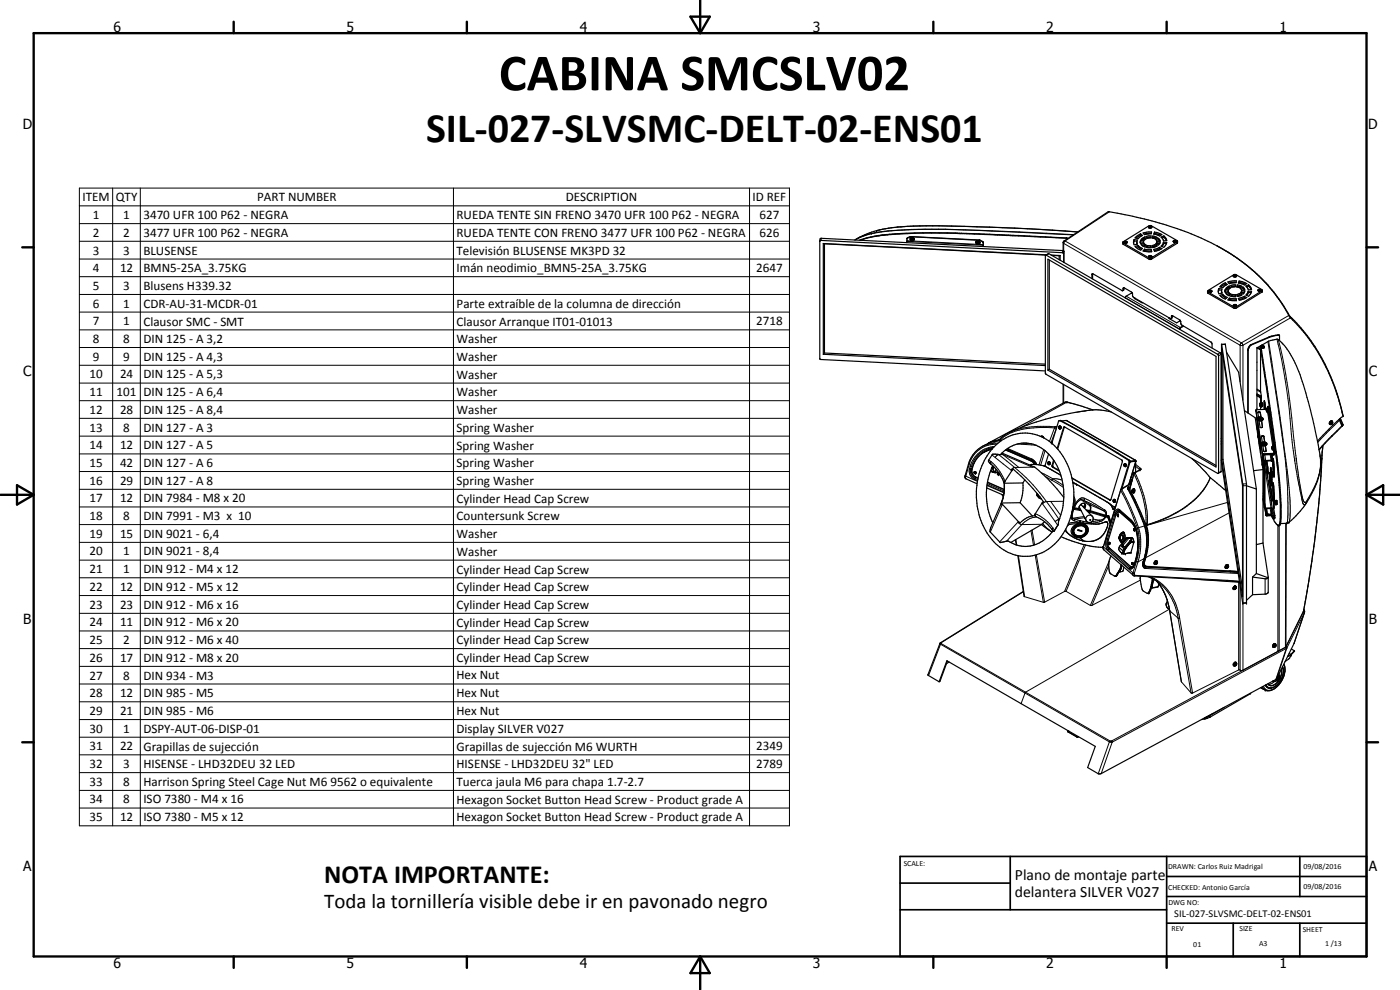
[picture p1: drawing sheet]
<svg xmlns="http://www.w3.org/2000/svg" width="420mm" height="297mm" viewBox="0 0 420 297" stroke-linecap="round" stroke-linejoin="round" font-family="sans-serif">
<defs><g id="words">
<text font-size="15.8" x="149.7" y="27.1">CABINA SMCSLV02</text>
<text font-size="12.6" x="127.9" y="42.5">SIL-027-SLVSMC-DELT-02-ENS01</text>
<text font-size="7.9" x="97.3" y="264.8">NOTA IMPORTANTE:</text>
<text font-size="6.3" x="97.3" y="272.5">Toda la tornillería visible debe ir en pavonado negro</text>
<g font-size="4.7">
<text x="304.6" y="263.9">Plano de montaje parte</text>
<text x="304.6" y="269.3">delantera SILVER V027</text>
</g>
<g font-size="4.2">
<text x="34" y="9.6">6</text>
<text x="104" y="9.6">5</text>
<text x="174" y="9.6">4</text>
<text x="244" y="9.6">3</text>
<text x="314" y="9.6">2</text>
<text x="384" y="9.6">1</text>
<text x="6.8" y="38.7">D</text>
<text x="410.6" y="38.7">D</text>
<text x="7" y="112.9">C</text>
<text x="410.8" y="112.9">C</text>
<text x="7" y="187.1">B</text>
<text x="410.8" y="187.1">B</text>
<text x="7" y="261.4">A</text>
<text x="410.8" y="261.4">A</text>
<text x="34" y="290.4">6</text>
<text x="104" y="290.4">5</text>
<text x="174" y="290.4">4</text>
<text x="244" y="290.4">3</text>
<text x="314" y="290.4">2</text>
<text x="384" y="290.4">1</text>
</g>
<g font-size="3.9">
<text x="24.8" y="60.4">ITEM</text>
<text x="27.8" y="65.7">1</text>
<text x="34.7" y="60.4">QTY</text>
<text x="37" y="65.7">1</text>
<text x="43" y="65.7">3470 UFR 100 P62 - NEGRA</text>
<text x="77.2" y="60.4">PART NUMBER</text>
<text x="137" y="65.7">RUEDA TENTE SIN FRENO 3470 UFR 100 P62 - NEGRA</text>
<text x="169.8" y="60.4">DESCRIPTION</text>
<text x="225.8" y="60.4">ID REF</text>
<text x="228" y="65.7">627</text>
<text x="27.8" y="71">2</text>
<text x="37" y="71">2</text>
<text x="43" y="71">3477 UFR 100 P62 - NEGRA</text>
<text x="137" y="71">RUEDA TENTE CON FRENO 3477 UFR 100 P62 - NEGRA</text>
<text x="228" y="71">626</text>
<text x="27.8" y="76.4">3</text>
<text x="37" y="76.4">3</text>
<text x="43" y="76.4">BLUSENSE</text>
<text x="137" y="76.4">Televisión BLUSENSE MK3PD 32</text>
<text x="27.8" y="81.7">4</text>
<text x="36" y="81.7">12</text>
<text x="43" y="81.7">BMN5-25A_3.75KG</text>
<text x="137" y="81.7">Imán neodimio_BMN5-25A_3.75KG</text>
<text x="226.9" y="81.7">2647</text>
<text x="27.8" y="87">5</text>
<text x="37" y="87">3</text>
<text x="43" y="87">Blusens H339.32</text>
<text x="27.8" y="92.3">6</text>
<text x="37" y="92.3">1</text>
<text x="43" y="92.3">CDR-AU-31-MCDR-01</text>
<text x="137" y="92.4">Parte extraíble de la columna de dirección</text>
<text x="27.8" y="97.6">7</text>
<text x="37" y="97.6">1</text>
<text x="43" y="97.7">Clausor SMC - SMT</text>
<text x="137" y="97.7">Clausor Arranque IT01-01013</text>
<text x="226.9" y="97.6">2718</text>
<text x="27.8" y="102.9">8</text>
<text x="37" y="102.9">8</text>
<text x="43" y="102.9">DIN 125 - A 3,2</text>
<text x="137" y="103">Washer</text>
<text x="26.9" y="113.5">10</text>
<text x="27.8" y="108.2">9</text>
<text x="36" y="113.5">24</text>
<text x="37" y="108.2">9</text>
<text x="43" y="108.2">DIN 125 - A 4,3</text>
<text x="43" y="113.5">DIN 125 - A 5,3</text>
<text x="137" y="108.3">Washer</text>
<text x="137" y="113.6">Washer</text>
<text x="26.9" y="118.8">11</text>
<text x="35" y="118.9">101</text>
<text x="43" y="118.9">DIN 125 - A 6,4</text>
<text x="137" y="119">Washer</text>
<text x="26.9" y="124.2">12</text>
<text x="36" y="124.2">28</text>
<text x="43" y="124.2">DIN 125 - A 8,4</text>
<text x="137" y="124.2">Washer</text>
<text x="26.9" y="129.5">13</text>
<text x="37" y="129.5">8</text>
<text x="43" y="129.5">DIN 127 - A 3</text>
<text x="137" y="129.6">Spring Washer</text>
<text x="26.9" y="134.8">14</text>
<text x="36" y="134.8">12</text>
<text x="43" y="134.8">DIN 127 - A 5</text>
<text x="137" y="134.9">Spring Washer</text>
<text x="26.9" y="140.1">15</text>
<text x="36" y="140.1">42</text>
<text x="43" y="140.1">DIN 127 - A 6</text>
<text x="137" y="140.2">Spring Washer</text>
<text x="26.9" y="145.5">16</text>
<text x="36" y="145.5">29</text>
<text x="43" y="145.5">DIN 127 - A 8</text>
<text x="137" y="145.5">Spring Washer</text>
<text x="26.9" y="150.7">17</text>
<text x="36" y="150.7">12</text>
<text x="43" y="150.7">DIN 7984 - M8 x 20</text>
<text x="137" y="150.8">Cylinder Head Cap Screw</text>
<text x="26.9" y="156">18</text>
<text x="26.9" y="161.3">19</text>
<text x="36" y="161.3">15</text>
<text x="37" y="156">8</text>
<text x="43" y="156">DIN 7991 - M3 x 10</text>
<text x="43" y="161.3">DIN 9021 - 6,4</text>
<text x="137" y="156.1">Countersunk Screw</text>
<text x="137" y="161.4">Washer</text>
<text x="26.9" y="166.7">20</text>
<text x="37" y="166.7">1</text>
<text x="43" y="166.7">DIN 9021 - 8,4</text>
<text x="137" y="166.8">Washer</text>
<text x="26.9" y="172">21</text>
<text x="37" y="172">1</text>
<text x="43" y="172">DIN 912 - M4 x 12</text>
<text x="137" y="172.1">Cylinder Head Cap Screw</text>
<text x="26.9" y="177.3">22</text>
<text x="36" y="177.3">12</text>
<text x="43" y="177.3">DIN 912 - M5 x 12</text>
<text x="137" y="177.4">Cylinder Head Cap Screw</text>
<text x="26.9" y="182.6">23</text>
<text x="36" y="182.6">23</text>
<text x="43" y="182.6">DIN 912 - M6 x 16</text>
<text x="137" y="182.7">Cylinder Head Cap Screw</text>
<text x="26.9" y="187.9">24</text>
<text x="36" y="187.9">11</text>
<text x="43" y="187.9">DIN 912 - M6 x 20</text>
<text x="137" y="188">Cylinder Head Cap Screw</text>
<text x="26.9" y="193.3">25</text>
<text x="37" y="193.3">2</text>
<text x="43" y="193.3">DIN 912 - M6 x 40</text>
<text x="137" y="193.3">Cylinder Head Cap Screw</text>
<text x="26.9" y="198.5">26</text>
<text x="26.9" y="203.9">27</text>
<text x="36" y="198.5">17</text>
<text x="37" y="203.9">8</text>
<text x="43" y="198.5">DIN 912 - M8 x 20</text>
<text x="43" y="203.9">DIN 934 - M3</text>
<text x="137" y="198.6">Cylinder Head Cap Screw</text>
<text x="137" y="203.8">Hex Nut</text>
<text x="26.9" y="209.2">28</text>
<text x="36" y="209.2">12</text>
<text x="43" y="209.2">DIN 985 - M5</text>
<text x="137" y="209.2">Hex Nut</text>
<text x="26.9" y="214.5">29</text>
<text x="36" y="214.5">21</text>
<text x="43" y="214.5">DIN 985 - M6</text>
<text x="137" y="214.5">Hex Nut</text>
<text x="26.9" y="219.8">30</text>
<text x="37" y="219.8">1</text>
<text x="43" y="219.8">DSPY-AUT-06-DISP-01</text>
<text x="137" y="219.9">Display SILVER V027</text>
<text x="26.9" y="225.1">31</text>
<text x="36" y="225.1">22</text>
<text x="43" y="225.2">Grapillas de sujección</text>
<text x="137" y="225.2">Grapillas de sujección M6 WURTH</text>
<text x="226.9" y="225.1">2349</text>
<text x="26.9" y="230.4">32</text>
<text x="37" y="230.4">3</text>
<text x="43" y="230.4">HISENSE - LHD32DEU 32 LED</text>
<text x="137" y="230.5">HISENSE - LHD32DEU 32&quot; LED</text>
<text x="226.9" y="230.4">2789</text>
<text x="26.9" y="235.8">33</text>
<text x="37" y="235.8">8</text>
<text x="43" y="235.8">Harrison Spring Steel Cage Nut M6 9562 o equivalente</text>
<text x="137" y="235.8">Tuerca jaula M6 para chapa 1.7-2.7</text>
<text x="26.9" y="241">34</text>
<text x="37" y="241">8</text>
<text x="43" y="241">ISO 7380 - M4 x 16</text>
<text x="137" y="241.1">Hexagon Socket Button Head Screw - Product grade A</text>
<text x="26.9" y="246.4">35</text>
<text x="36" y="246.4">12</text>
<text x="43" y="246.4">ISO 7380 - M5 x 12</text>
<text x="137" y="246.5">Hexagon Socket Button Head Screw - Product grade A</text>
</g>
<text font-size="3.1" x="352.4" y="275.2">SIL-027-SLVSMC-DELT-02-ENS01</text>
<g font-size="2.4">
<text x="271.2" y="259.7">SCALE:</text>
<text x="350.6" y="260.8">DRAWN: Carlos Ruiz Madrigal</text>
<text x="391.2" y="260.6">09/08/2016</text>
<text x="350.6" y="267.1">CHECKED: Antonio García</text>
<text x="391.2" y="266.7">09/08/2016</text>
<text x="350.6" y="271.4">DWG NO:</text>
<text x="351.6" y="279.3">REV</text>
<text x="372" y="279.4">SIZE</text>
<text x="391" y="279.6">SHEET</text>
<text x="358.1" y="284.1">01</text>
<text x="377.9" y="283.8">A3</text>
<text x="397.7" y="283.8">1 /13</text>
</g>
</g></defs>
<g fill="none" stroke="#000" stroke-width=".35">
<path d="M246 72.4l.2-.7 .3-.2 72.6 3.7M247.1 73.1v33.2M247.1 73.1l66.9 3.4M247.1 73.1l.3 .1M247.4 73.2v32.7M247.4 73.2l66.5 3.3M272.2 71.6l-.1 1.2M272.2 71.5l1.2-.5 20.6 1 1 .5M272.2 71.5v.1M272.3 71.4l1.1-.4 20.5 1.1 1 .5M273.2 71.8l.1 .3M273.2 71.6v.3"/>
<path d="M273.2 71.7a.57 .57 0 0 1 .8-.4 .57 .57 0 0 1 .1 .9M273.2 71.5v.1M273.2 71.9l.1 .2M273.5 72.1l.2-.3 .2 .1-.2 .3M273.5 72.1l.2 .1M273.5 71.9l.3 .2M273.5 71.9h.1M273.5 71.9v.2M273.8 72.1l-.1 .1M273.9 72l-.1 .1M274 71.4h-.7M274.1 71.5l.1 .1a.52 .52 0 0 1-.2 .6 .52 .52 0 0 1-.7-.1"/>
<path d="M274.4 71.7a.62 .62 0 0 0-.6-.3 .62 .62 0 0 0-.6 .4M292.9 72.8l.4 .5 .5-.1M293.1 73.1l-.2-.7 .7-.2 .5 .4-.3 .6M293.3 72.9l.1 .1M293.4 72.3l-.5 .4a.63 .63 0 0 1 .6-.4 .63 .63 0 0 1 .6 .4M293.4 73v.2M293.5 72.3a.48 .48 0 0 1 .5 .4 .48 .48 0 0 1-.2 .5M293.7 72.9h-.4l.1 .3M293.7 72.9l-.3 .3M293.7 72.9l-.3 .1M294.9 72.6l.2 .3M295 72.5l.1 1.5"/>
<path d="M295.1 73.6l-.1 .4M313.8 76.6l51.8 29.8v35.7l-51.7-29.8-.2-.3zM313.8 76.6l1-.5 51.5 29.8 .2 .3v35.3l-.9 .5M314.5 77.8l50.4 29.1v33.2l-50.4-29.1zM314.9 78v32.8M315.5 76.5l2.7 .2M315.6 76.6l2.3 .2M317.9 76.8v1.1M318.2 76.7v1.4M318.2 76.7l-.3 .1M319.1 75.2l.2 .2v3.4M319.2 78.7v-2.6l-.3-.3-72.5-3.7-.4 .2 .2 35.5 67.5 3.5"/>
<path d="M320.4 71.6l-30.2-1.5a204.1 204.1 0 0 0-22.6 .3l-5.6 .6-3.8 1.1M320.5 71.6l-.4-.2-20.2-1-20.6-.6-7.4 .2-7 .5-4.3 .7-2.7 .9M323.5 69.6a480.9 480.9 0 0 0-52.2-1.6 30.4 30.4 0 0 0-14.8 4M337.3 72.6v.3M337.3 72.6l.7-.2 .2 .4M337.3 72.7v.1M337.3 72.6v.2M337.3 72.8v.1M337.3 72.8l.3 .1 .5-.1M337.3 72.9h.8M337.8 72.6l-.1 .2M337.8 72.7l-.1 .1"/>
<path d="M337.8 72.6v.1M337.8 72.7h.1M338.2 72.6v.2M338.2 72.8l-.1 .1M338.2 72.7l-.1 .2M340.3 71.9l-.1 .6 .1 .9 1-.1-.1-.5M340.3 71.9l1 .1-.1 1.3M340.3 71.9l.1 .4M340.4 72.3l.8 .1M340.4 72.3l-.2 .6M341.6 73.7l1.3 .8-.6 .6-1.4-.9M341.6 73.7v.3"/>
<path d="M341.6 74l1 .8M341.6 73.7l-1 .2 .3 .3M341.6 74l-.7 .2M342.3 72.1l.9 .2v.6M342.3 72.6l.9 .1v.2l-.9 .2-.1-.2M342.3 72.1v.5M342.3 72.1l-.1 .8M342.3 72.6l-.1 .3M342.3 70.1l-1.7 1.3 1 .2 .9-.8M342.3 70.1l.6 .6-.4 .1M342.3 70.1v.5M342.3 70.6l.3 .2"/>
<path d="M342.3 70.6l-1.4 .9M342.5 73.4l.9-.3 .6 .5-.5 .5zM342.7 71.6l.8-.5 .5 .5-.6 .5-.9-.2zM343.1 69.9l2.5-.3-.1 .5-2 .3zM343.4 73.1v.4M343.4 73.5l.3 .3M343.4 73.5l-.6 .2M343.5 74.8l-.4 .5 1.5 .3 1-.1-.1-.6M343.5 74.8l2 .1M343.5 71.1v.4M343.5 74.8v.4M343.5 75.2l2.1 .2"/>
<path d="M343.5 75.2l-.1 .2M343.5 71.5l.2 .3M343.5 71.5l-.7 .4 .7-.4M343.9 71l1.6-.2-.2 .6-1 .1zM344.3 73.7l-.4 .5 1.6 .1-.2-.6M344.3 73.7h1M344.3 73.7l.1 .3M344.4 74l1 .2M344.4 74l-.2 .3M344.7 68.2l.8 .2M344.7 76.9a.44 .44 0 0 1 .6-.3 .44 .44 0 0 1 .2 .6l-.6 .1zM344.7 68.1l.8 .2"/>
<path d="M345 68l.3 .2M345 68l.2 .2M345 68h.2M345.1 76.9l.2 .1M345.2 68.1v.1M345.2 68v.1M345.2 76.8v.2M345.2 68.1l.1 .1M345.2 68l.1 .2M345.2 76.8l-.1 .1M345.2 76.8l.1 .2M345.3 73.7l.1 .5"/>
<path d="M345.4 71.2l-1.2 .2M345.4 71.2l-1.2 .1M345.4 74.2v.1M345.5 77.2l-.8-.2 .2 .2M345.5 74.9l.1 .5M345.6 70l-2.3 .2M345.6 75.4v.1M345.6 68.3l-.1 .1M345.6 68.1l-.2-.3-.5 .1-.2 .1 .2 .4M345.6 76.8l-.1 .4M345.6 68.1v.2M345.6 68l.1 .1"/>
<path d="M345.6 68.1v.1M345.7 73.7l.9-.3 .7 .4-1.3 .5zM345.9 71.3l1 .2M346 70.8l1.3 .4-.7 .5-.9-.3zM346 70.8v.4M346 71.2l1 .3M346 71.2l-.1 .2M346.2 74.8l1.8-.6 .7 .4-2.2 .8zM346.5 69.6l2.2 .8-.7 .4-1.8-.6zM346.5 70.1l-.1 .2M346.5 69.6v.5M346.5 70.1l1.9 .5"/>
<path d="M346.6 73.8l-.7 .3M346.6 73.4v.4M346.6 73.8l.4 .2M346.8 71.8l.8-.3 .6 .8-1 .1zM347.2 72.6h1l-.6 .9-.8-.3zM347.2 72.6l-.1 .7M347.2 73l.9 .1M347.6 71.5l.1 .4M347.7 71.9l.4 .4M347.7 71.9l-.6 .2M348 74.2v.4M348 74.6l.4 .2"/>
<path d="M348 74.6l-1.6 .6M348.4 71.1l.9-.3 .5 .5 .4 .9-1 .1zM349.2 72.7h1l-.4 1-.5 .5-.9-.3 .6-.7zM349.2 72.7v.4M349.2 73.1h.8M349.2 73.1l-.4 .9M349.3 71.2l-.5 .2M349.3 70.8v.4M349.3 71.2l.8 1M352.1 72.4l.1 .1M352.1 72.4l.2 .2M352.2 72.6h.7"/>
<path d="M352.2 72.5v.1M352.5 72.4h.2M352.6 72.3l.1 .1M352.6 72.3l-.1 .1M352.6 72.3v.1M353 72.3l.1 .1M353 72.4v.2M353.1 72.3l-.4 .3-.6-.2M353.1 72.5l-.2 .1M353.1 72.3l-.6-.2-.4 .3M353.1 72.3l-.1 .1M353.4 72.4l-8.1 5.1-8.2-4.6-.1-.3 8.3-5 8 4.7v.7l-7.9 4.9h-.4l-7.9-4.6-.1-.6"/>
<path d="M365.2 73.7a61.7 61.7 0 0 1 11.3 7.9M365.3 73.8a106.8 106.8 0 0 0-32.7-10.3l-13.4 8.9-.1 2.8M365.7 74l6.2 3.9M372 78a51.9 51.9 0 0 1 15.3 17.1 57.3 57.3 0 0 1 15.8 29.9M327.7 83.6v-1.3l.3-.1 8.8 5 .2-.1 .1-.7h.3l2.4 1.4 .1 1 .3 .4 11.1 6.4 .5-.9M327.9 82.2v1.5M337.3 86.3v.7l-.3 .2M339.7 87.8l-1.7 1.1-.3 .5M339.7 87.8h.1M340.6 89.4l-.1 .2 2.5 1.2M340.7 89.5l-.2 .1M350.8 95.4l2.2 1.4 1.2-.7"/>
<path d="M351 95.4l-.2 .1M351.7 95.5l-.3 .1M351.7 95.4v.1M351.8 94.7h.1M351.8 94.7l-.1 .7M351.9 94.7l-.2 .1M351.9 94.7l2.3 1.5 .4 1.3 8.9 5.2 .3 .5v1.2M352 94.8l-.3 .2M354.2 98.5l-.1 .3M354.2 98.4v.1M355 97.8l-.8 .5-.2 .5M355.2 97.9l-1 .5"/>
<path d="M362.5 87.2l8.2-4.9 8 4.6 .1 .7-7.8 4.9h-.5l-8-4.5zM362.7 87.3l.6-.3 .4 .4M362.7 87.5l.8 .1M362.7 87.3l.1 .2M362.7 87.3v.2M363.3 87.2l-.3 .1 .3 .1M363.3 87.2v.2M363.3 87.4h.1M363.6 87.4l-.3 .2-.6-.1M363.7 87.3l-.2 .3M363.7 87.4l-.2 .2M365.8 86.6l.9 .1-.1 .8 .2 .4-1 .2-.2-.6z"/>
<path d="M365.8 86.6v.4M365.8 87l.8 .1M365.8 87l-.2 .6M366.1 88.6l.9-.3 1.3 .9-.6 .5zM366.3 85.8l1.4-1 .6 .5-1.3 1-.9-.2zM366.6 87.4v.6M367 88.7l1 .8M367 88.3v.4M367 88.7l-.6 .2M367.7 86.8l1 .2-.1 .6M367.7 87.2l.9 .2 .1 .2-1 .2v-.3M367.7 84.8v.5"/>
<path d="M367.7 86.8v.4M367.7 86.8v.7M367.7 87.2l-.1 .3M367.7 85.3l.3 .2M367.7 85.3l-1.3 .8M367.9 88.1l.9-.3 .7 .5-.6 .5zM368.5 84.6l2.5-.4v.6l-2.1 .3zM368.8 87.8v.4M368.8 88.2l.4 .3M368.8 88.2l-.6 .2M368.9 85.8l-1 .7 .9 .3 .4-.4M368.9 85.8l.6 .5-.3 .1"/>
<path d="M368.9 85.8v.4M368.9 86.2l.3 .2M368.9 86.2l-.7 .4M368.9 89.5l2.1 .1M368.9 89.5l.1 .3M368.9 89.5l-.4 .5 2.5 .2M369 89.8l2 .2M369 89.8l-.2 .2M369 86.3l-.5 .2M369.3 85.6l1.6-.1-.1 .5-1 .1zM369.8 88.3l-.5 .6 1.6 .1M369.8 88.3l1 .1"/>
<path d="M369.8 88.3v.5M369.8 88.8h1M369.8 88.8l-.2 .1M370.1 82.9l.3 .2 .6-.1M370.2 82.7l.5-.2 .4 .3M370.2 91.7l.1 .2h.6M370.2 91.6a.53 .53 0 0 0 .4 .3 .53 .53 0 0 0 .5-.2M370.2 82.7v.2M370.2 91.6v.2M370.2 82.7l.1 .3M370.2 82.9v.1M370.2 91.6l.6-.2 .3 .2"/>
<path d="M370.2 91.8l.1 .1M370.2 83l.1 .1M370.5 91.6l.2 .1M370.5 82.7l.2 .1M370.5 82.7v.1M370.5 91.6v.1M370.5 82.7h.2M370.5 91.7h.2M370.7 82.8h-.1M370.7 82.7v.1M370.7 91.5v.2M370.7 82.8h.1"/>
<path d="M370.7 91.5l-.2 .1M370.8 88.8v.2M370.8 88.4l.1 .6M370.8 88.4v.4M370.8 85.9l-1.2 .1M371 89.6v.6M371 89.6v.4M371 84.7l-2.2 .2M371 90v.2M371 82.9l-.7 .1M371 82.9v.1M371 91.6h.1"/>
<path d="M371 82.6l.1 .1M371 82.8v.1M371 83h.1M371.1 91.7l-.2 .2M371.1 82.7l-.1 .3M371.1 91.6v.1M371.1 82.7l-.1 .2M371.1 88.4a1.39 1.39 0 0 1 1.6 .1l-1.3 .4zM371.1 91.7l-.1 .2M371.4 85.5l1.3 .4-.7 .5-.9-.3zM371.4 85.5v.4M371.4 86l.9 .2"/>
<path d="M371.4 85.9l1 .2M371.4 85.9l-.1 .2M371.6 89.5l1.9-.6 .7 .4-2.3 .8zM371.9 84.3l2.3 .8-.7 .4-1.9-.6zM371.9 84.3v.5M371.9 84.8l-.1 .2M371.9 84.8l1.9 .5M372 88.1l.1 .3M372.1 88.4l-.8 .4M372.1 88.4l.3 .2M372.3 86.5l.8-.4 .5 .9-1 .1zM372.6 87.7l.9 .1"/>
<path d="M372.6 87.3l-.3 .6 .8 .3 .4-.4M372.6 87.7l-.1 .3M372.6 87.3v.4M372.6 87.3h1l-.1 .5M373.1 86.1v.5M373.1 86.6l.4 .4M373.1 86.6l-.6 .2M373.5 88.9v.4M373.5 89.3l.3 .2M373.5 89.3l-1.7 .6M373.9 85.8l.8-.3 .5 .5 .4 .9-1 .1zM374.6 87.4v.4"/>
<path d="M374.6 87.4h1l-.9 1.5-.8-.3zM374.6 87.8h.9M374.6 87.8l-.4 .8M374.7 85.9l-.5 .2M374.7 85.5v.4M374.7 85.9l.8 1M377.5 87.1l.2 .2h.7M377.6 87.1l.6-.3 .3 .1-.1 .4M377.6 87v.1M377.6 87.1l.4 .2 .5-.2M377.6 87l-.1 .1M377.6 82.7a53.2 53.2 0 0 1 9.7 12.7 58.7 58.7 0 0 1 15.8 29.6"/>
<path d="M377.9 87v.1M377.9 87l.3 .1M378 87.1h.1M378.1 87l.1 .1M378.1 87v.1M378.1 87h-.2M378.5 87.2l-.1 .1M378.5 87h.1M378.8 87.1l-7.9 5h-.6l-7.9-4.6M378.8 87.5h.1M387.1 94.9v.1M247.1 106.3l66.6 3.4"/>
<path d="M247.4 105.9l-.3 .4M247.4 105.9l66.3 3.4M314.9 110.8l-.4 .2M314.9 110.8l50 28.9M319.1 115.3v5.6M366.6 103.3v35.6l6.4 42.1M366.6 103.3l6.4 42.2v35.5M366.6 103.3h1.1M366.7 104.7l6.2 41v33.3l-6.2-41.1zM367 106.8v31M367.7 103.3h.1M367.7 103.3l6.4 41.9v35.8h-1.1"/>
<path d="M368.1 105.7l3.6 6 5.4 35M375.3 103.5l-.5 .6-.3 .8v19M375.3 103.5h.1M375.4 103.5l-.8 1.5v19M377.2 116.8l1.1 .7 .2 3.2-.2-1.3M377.2 104.4l1.1 .6M377.2 118.7l1.1 .6M377.2 118.6l1.2 .7M377.2 104.4v18.5M377.2 118.3l1.3 .7M377.3 104.3l1.1 .6M377.4 104.3l-.2 .1"/>
<path d="M377.4 104.3h.1M377.4 104.3l1 .6M377.5 118.4v.3M378.2 104.1l.4 .3 .5-.1M378.2 104.1v.2M378.3 103.9l.2 .4h.6M378.3 119.3v.1M378.3 105h.1M378.3 103.8l-.1 .1M378.3 105l.1 .3v-.2M378.4 105.1v.1M378.4 105.1l.2 .1"/>
<path d="M378.4 119.3l.1 .1M378.4 119.3h-.1M378.4 104.9h.1M378.4 105.2l4.9 34.2 .9 11.9v5l-.3 1.3M378.4 105.2h.1M378.4 103.7l-1 .6M378.5 104.9v.2M378.5 105h.1M378.6 105.2l3.6 23.8 1.5 12.1 .8 10.3-.3 5.7M378.6 105.2h.1M378.6 103.6l-.4 .5M378.6 103.6l.7 .2v.3"/>
<path d="M378.7 103.6l-.1 .3 .4-.2M378.7 103.6l.3 .1M378.7 103.8v.1M378.7 103.6v.2M378.7 103.8h.2M379 103.7v.1M379.3 104.3h-.2M379.3 103.8l.1 .4M379.4 104.1l-.3 .2M384 100.6l-2.9 .5-5.7 2.4M384 100.6l-2.4 .2-6.3 2.7M384 100.6v1.6"/>
<path d="M384 102.2l-.7-.4-1.3 .2a7.1 7.1 0 0 0-3.4 1.6M384 102.2a28.9 28.9 0 0 1 7.1 13.2l2.8 10.3 2.2 10.5M297.1 134.9a7.3 7.3 0 0 0-5.4 7.1l.9 1 .9 .4M297.4 139.2l-.8-.9 1.3-2 2.4 .1a9.7 9.7 0 0 1 15.7 1.4 19.6 19.6 0 0 1 2 17.8l-.3 .7-.1 1.1M297.4 138.5v.7M297.4 139.2l2.5 2.8M297.7 134.8a12.6 12.6 0 0 1 20.4 .8 21.8 21.8 0 0 1-1.6 27.6 12.5 12.5 0 0 1-11 3.5M297.7 134.8a21.1 21.1 0 0 0-4.7 14.4 20.5 20.5 0 0 0 4.2 12.1 13.9 13.9 0 0 0 8.3 5.4M297.7 134.7l-.6 .2M297.7 134.8l-.6 .1M298 139.7l-.7 1.5M298.2 140l-.2 .4"/>
<path d="M300.4 131.8l-1.9 .4-1.9 .8M300.6 132.2a8.1 8.1 0 0 0-4.2 .9l-1.9 1-2 1.7a8.2 8.2 0 0 0-1.9 3.5l-1 3.6v.5l3.6 1.8M300.7 135.9l9.8 4.3 4.6 4.2 4.2 4.9M301.7 135l8.1 3.4 .7 1M301.8 135l.4 .1M302.2 134.7l7.4 3.2 1 .8 .3 .7M302.6 135.3l7.1 3.2 .8 .9M309.1 139.5a8.3 8.3 0 0 1 6.7 1.6l2.6 1.5M309.6 139.4h.1M309.8 139.4h-.4M312.5 131l.6 .3M312.5 130.9h.3"/>
<path d="M312.8 130.9l.4 .5zM314.7 138.6a.42 .42 0 0 0-.2 .6 .42 .42 0 0 0 .7 0l-.1-.5M314.7 136.2l-1.1 3.7M314.7 138.6l-.1 .6 .3 .1M314.7 138.5l.2 .1zM314.8 138.9v.2M314.8 138.9h-.1M314.9 138.9h-.1M314.9 139.4h.1M314.9 138.6l.2 .1M314.9 138.9v.2l-.2-.2M314.9 138.9h-.2"/>
<path d="M315 139.3l-.1 .1M315 138.7l-.1 .6M315 138.7l.2 .2M315.2 139.1l-.2 .2M315.8 132.8h-.4M316.2 138l-.4 2.1 2.1 1.3M317.3 134.5l1.9-6.3 .2-.1 17.4 10.1v.4l-3.6 11.5-11.5-6.6M318 126.2h.2a224.2 224.2 0 0 1 20.9 12.1v.4l-2.4 7.9M318 126.2a231.1 231.1 0 0 1 20.8 12.1l.1 .4-2.5 8.1M318 126.2l-.3 .2-2 6.6M318 128.1l.2 .2-.2 .1M318.1 128.3v.1"/>
<path d="M318.1 128.3l-.1 .1M318.1 128.2v.1M318.1 128.2l-.1 .2M318.1 127.9h.1M318.1 128.7h.1M318.1 128.1v.1M318.2 127.9l.1 .5-.2 .3M318.2 127.9l.2 .3M318.2 127.9l-.4 .2 .3 .6M318.3 127.9l-.3-.1-.3 .3 .2 .6h.3M318.3 128l.1 .4-.2 .3M318.4 128.3l-.2 .4"/>
<path d="M318.6 126.3l1.4-.1 20.8 11.9M320.2 120.6l-.6 .1-22.8 12.1M320.2 120.6h.1M320.2 120.6l4.3 1.2a13.7 13.7 0 0 0 5 1.2l4 .6M325.7 123.3a74.6 74.6 0 0 0-24.3 7.3l-1.4 1.3M337.6 139.5v.2M337.6 139.6l.1 .1M337.6 139.6v.1M337.6 139.5l.2 .1-.2 .1M337.6 139.5v.1M337.6 139.2l.3 .4v.2M337.6 139.2l-.2 .5 .2 .3 .3-.2"/>
<path d="M337.6 139.2h.2M337.7 140h.1M337.9 139.2v.1M337.9 139.9l-.2 .1M338 139.7l-.2 .3a.45 .45 0 0 1-.5-.4 .45 .45 0 0 1 .4-.5l.3 .5-.1 .3M338 139.4v.3M339.1 138.6h.1M339.1 138.5h.1M340.7 138.1l.2 .1M340.7 138.1h.1M340.7 138.9h.1M340.8 138.1v.1"/>
<path d="M340.8 138.9v.1M340.8 138.3l.1 .2M340.8 139v2.6M340.8 138.4l-1.6 .2M340.8 138.4l.1 .1M340.9 138.5l-2.1 6.8M340.9 138.2l-1.8 .1M340.9 138.2l-1.7 .3M357.7 137.5l2.8 2.8a47.7 47.7 0 0 0 7.4 6.9M366.5 132.4h.1M366.5 131.5l.1 .1M366.6 138l-.1 .1"/>
<path d="M366.6 133.1l-.1 .1M367 137.8l-.3 .1M367 137.8l5.9 38.9M373.5 123.2l3.2 2.1 2.3 15.6M376.9 123l.4 2.6a.98 .98 0 0 1 1-.5 .98 .98 0 0 1 .7 .8 1.16 1.16 0 0 1-1.7 .1M376.9 123.1l.4 2.4M377.2 125.1v3.7M377.3 125.7a1.19 1.19 0 0 0 1.7 .1M377.3 125.9v.1M377.3 126l1.1 7.1M377.5 126.7v3.6M377.5 123.9l.1-.2 .6 .2 .2 1.3-.2-1.5-.2-.1-.5 .1 .2 1.5"/>
<path d="M377.6 128.8v.4M377.6 130.8v.3M377.6 128.1v3.3l.4 .2M377.9 129.5v2M377.9 132.2v.9M377.9 126.3l.3 1.8M377.9 129.8v1.7M377.9 132.2v1.3M378 125.3v.2l.2-.1M378 133.6v.6M378 133.6h.1M378 125.3l.3 .2"/>
<path d="M378 131.6h.1M378 131.6v.5l-.2 .2M378.1 131v3.6M378.1 121.7h.1M378.1 121.6l.1 .1M378.1 121.3l.1 .2M378.1 121.6h.1M378.1 121.4h.1M378.2 121v.8M378.2 128.1v.1M378.2 121l-.1 .1M378.2 121.8v.1"/>
<path d="M378.2 121.9l.3 .1M378.2 125.3v.1M378.2 120.9h.1M378.2 125.3h-.2M378.2 125.3l.1 .2M378.2 125.4l.1 .1M378.3 132.3v3.6M378.4 120.8l.4 .1v1.1M378.4 120.8v.2M378.4 133.1l.1 .4M378.4 120.9h.1M378.4 120.9l-.2 .1"/>
<path d="M378.4 120.8v.1M378.4 121l.2-.2 .1 .5M378.4 121l.1 .1M378.4 122h.1M378.5 133.5l.4 2.6M378.5 133.5l.4 2.7M378.5 133.5l.5 .3M378.5 137.1l.4 .2M378.6 120.9l-.1 1.1M378.6 126.2l.3 1.9zM378.6 122h.1M378.6 121.1l.1 .2"/>
<path d="M378.7 121.3v.7M378.7 122h-.2M378.8 135.6v1.7M378.8 138v1.2M378.8 122h-.1M378.8 132.9l.8-.1 .2 .4-.8 .2zM378.8 121.9v.1M378.9 136.2l.1 .1M378.9 137.3v.6l-.3 .1M378.9 137.3h.1M378.9 139.4v.5M378.9 139.4v.2"/>
<path d="M378.9 128.1l-.7 .1M379 136.3l.5 .2h2.2l-.1 1.5-1.9 .2-.2 .2v14M379 136.3v4.1M379 136.4l.2 1.3M379.1 132.8v.2l.3-.1M379.1 132.8h.3M379.1 132.8l.2 .2h.2l-.1-.2M379.2 139.2h.1M379.2 137.5l.1 11.3M379.2 137.8l.1 12.1-.3-1M379.3 136.3l2.2-.1 .3 .2M379.3 138.2v.4"/>
<path d="M379.3 130.9l.2 1.7M379.3 131l-.4-.1-.3 .2M379.4 132.8v.1M379.4 132.9v.1M379.5 120.6l.1 2.2M379.5 132.6l-.2-1.7-.4-.2-.3 .3 .2 1.7M379.6 132.6l.5 .3 .1 .5-.6 .4h-.6M379.6 132.6l-.9 .1-.3 .4M379.6 139.2h.2M379.7 133.7l.3 1.6M379.8 139.3h.1M379.8 122.8l-.4-2.5v2.6"/>
<path d="M379.8 138.3l-.2 14 2.2 .2M379.8 133.7l.2 1.6-.4 .2-.3-.1-.3-1.6M379.8 139.2l2 13.5M379.8 138.3l.1 .8M379.9 139.1v.1M379.9 139.2l-.1 .1M380.1 123v.2M380.1 123.2v.2M380.1 122.8l-3.2 .2M380.1 123h.1M380.1 122.8h.1M380.1 123.4l.3 .1"/>
<path d="M380.2 138.3l.4 3.5M380.2 133.1a1.02 1.02 0 0 1-1.8 .1M380.2 123.4h.1M380.2 138.5l.2 2.9M380.4 122.5l-.3 .1v.6M380.4 122.4l.2-.1v1.3h-.2zM380.4 122l1.9 13h-.1l-.1-1.2M380.4 122v.4M380.4 122h.3l1.8 12.2 .1 1.7-.2 .2-3.4 .2M380.4 123.1v.3M380.5 122v.1M381.6 138.2l-1.8 .1"/>
<path d="M381.7 138.2v.2l-.1-.2M381.8 134.6l.4 .3M381.8 136.1v.4M381.8 134.4v.2M381.8 134.2h.1M381.8 134.4h.1M381.8 136.4v1.6l-.2 .2M381.8 136.5h.4M381.8 134h.1M382.1 133.8h.2l.1 1.1-.1 1.1-3.4 .1M382.1 133.8l.1 .2M382.1 133.8h.1"/>
<path d="M382.1 133.9h-.3v.7M382.2 137.9l.2 2.7-.1 2.4-.3-3.3v-2.2l.4 5.1M382.2 134.5v.3M382.2 136.4v.1M382.3 136.1l-.1 .3M396.1 136.4l.1 .5a18.4 18.4 0 0 1-3.3 12.6 24.5 24.5 0 0 1-6.5 7.4l-2.2 .2M397 133.7l-.2 1.9a330.7 330.7 0 0 1-5.7 47.9l-5.2 10.6-2 1.1h-.4M399.1 126.8v.5M399.1 126.8l.1 .5M399.2 127.3h.1M399.2 127.3l.2 .1M399.3 126.5l-.2 .3"/>
<path d="M399.6 127l.1 .2M399.7 126.3l.1 .1a.62 .62 0 0 0-.7 .2 .62 .62 0 0 0 0 .8l.8-.3 .1-.5-.3-.2M399.7 126.3l-.6 .5M399.7 126.4l.2 .1M399.7 126.8l.1 .2M399.7 126.8l-.1 .2M399.7 126.8v.1M399.7 126.9l.1 .1M399.7 126.9l-.1 .1M399.8 127l-.1 .2M401.8 125.9l.9 1.9 .3-.3M402 125.7l.6 1.3v.6"/>
<path d="M402.2 125.6h.1M402.2 125.6l.8 1.9M403 127.5l-7.1 7.5M403.1 125l-.6 .2-2.5 2.4-4.6 4.8M292.3 141.8l.1 .2M292.3 141.8l.2 .2M292.4 142l.3 .1M292.5 141.8h.1M292.5 141.8l.1 .1M292.6 141.7l.1 .1-.1 .1M292.6 141.9h.1M292.6 141.7v.2"/>
<path d="M292.6 141.7l-.1 .1M292.6 141.5l-.3 .3M292.6 141.5l.2 .1M292.7 141.5l-.4 .3M292.8 141.6v.4M292.8 142l-.1 .1M292.8 141.6l.1 .4-.2 .1M292.9 141.9l-.1 .1M296.1 146.4l5.1 2.2M296.4 144.7l5 2.2M297.3 141.3l1.3 .5M297.3 141.2a19.6 19.6 0 0 0 .7 15.6"/>
<path d="M297.3 141.2l1.1 .5M297.8 140.2h.1M297.8 140.3l.2 .2M297.8 140.3h-.1M297.8 140.1v.2M298 140.4a.96 .96 0 0 0 .7 1.2l1.1 .3M298.1 141.7l.5 .1M298.9 141.8h-.3M299 141.7l-.4 .1M299.2 141.7l-.6 .1M299.4 142.2l.2 .3 .2-.1M299.4 142.1v.3h.4"/>
<path d="M299.5 142.2h.1M299.5 142.1l.1 .1M299.6 141.9l-.3 .2M299.6 142.1l-.1 .1M299.6 141.9l.3 .3M299.6 142.2v.1M299.6 141.9l-.2 .2M299.8 141.9v.1M299.9 142l1.4 2.8M299.9 142v.2M299.9 142.2l-.1 .2M300.6 150.9l5.5 6a6.6 6.6 0 0 1 4.4-2.2l.1-.4"/>
<path d="M300.6 148.3l.5 .7M301.1 149.2l-3.8 9.1-.2 1.2 3.1 3.3 1.5-.3a1.78 1.78 0 0 1 1.9 .4 9.5 9.5 0 0 0 12.4-3.6M301.3 144.8l.1 2.1M301.4 147.2l-.3 1.6M301.4 146.9l-.2 1.9-.6 2.1M301.4 145v2.3M301.5 144.7l2.6-3.9a57.5 57.5 0 0 1 9 9.7l-2.5 3.8M301.5 144.7l-.1 .3M301.5 144.7l-.2 .1M306.1 150.8l-5.5 .1M306.1 150.8l3.7 4M307 144.9l-5.6 .1"/>
<path d="M307 144.9a13.1 13.1 0 0 1-.9 5.9M307.5 144l-.5 .9M310.6 154.3l.2 .7a11.9 11.9 0 0 1 5 4M311.2 148.1v.6l.4 .3h.4M311.4 148.4l.3 .3M311.4 148.4h.2M311.4 148.3v.1M311.5 149l.2 .4 .8 .2M311.9 149l.2 .1M312.6 157.4l3.2 2.2M313.5 156.5l-.8 .8-9.4 5.5M315.8 159l.2 .3"/>
<path d="M315.9 158.6l-.1 .1M316 158.5l-.2 .5M317.6 157.4l-1.3 2-.3-.1M317.6 157.4l-1.2 1.9M321.9 144.7l9.6 5.5 1.9 1.3M322 152.2l.2 .1M322 159.6l.1 .3M322 159.6a2.12 2.12 0 0 1 1.8-2.1 2.12 2.12 0 0 1 2.4 1.5 2.14 2.14 0 0 1-1.7 2 2.14 2.14 0 0 1-2.4-1.1M322.1 152.5l-.3 1M322.1 159.9v.1M322.3 159.7l.2 .5M322.3 159.7v.1"/>
<path d="M322.5 151.6l-.3 .7M323.5 152.6l.3 .3M323.5 159l.6 .1M323.5 159v.1l1.1 .4M323.5 159l1.2 .3-.1 .2M323.8 152.9l.6 .3M324.2 152.8h-.4M324.3 151.4l3.5 3.5a1.14 1.14 0 0 1-.2 1.7 1.14 1.14 0 0 1-1.6-.4l-2.1-4.1M324.3 151.4l-.5 1.2-1.6-.3M324.3 151.4a.82 .82 0 0 1 1.1-.3 .82 .82 0 0 1 .3 1.2l-.2 .2M324.6 159.3v.2M325 151.9l.2 .1"/>
<path d="M325 151.9v.1M325 151.9l.5 .1M325.2 152v.1M325.2 152l.3 .1M325.4 151l.2 .9-.2 .5M325.8 158.5l.2 .5M325.8 158.5l.1 .2M325.8 158.5a2.01 2.01 0 0 0-2.1-.6 2.01 2.01 0 0 0-1.5 1.7M325.8 158.2a2.29 2.29 0 0 0-3.8 1.4M325.9 159.3a1.97 1.97 0 0 1-1.7 1.5 1.97 1.97 0 0 1-2-1.2M326 159a1.99 1.99 0 0 1-1.3 1.8 1.99 1.99 0 0 1-2.1-.4M326 153l6.8 1.8 .6 1.8"/>
<path d="M326 158.3l.1 .4M326 159v.3M332.2 154.9l.3 .2 .7 2M332.6 154.8l.7 2M332.6 154.8h.1M333.4 151.5l1.1 .6h.3M333.4 151.5l.6 1M334.3 149.9l.4 .1-.1 .6-.4-.1zM334.3 150.2h.1M334.3 150.2v.2M334.3 150.2l.2 .2M334.3 150.4h.2"/>
<path d="M334.4 150.2v.2M334.4 149.9l.3 .3M334.4 150.7h.1M334.5 150.2h-.1M334.6 149.9h-.4l-.2 .5 .3 .3 .4-.3M334.6 150l.1 .1M334.7 150.4l-.2 .2M334.7 150.1v.3M335.4 154.5v.4M335.4 154.8v.1M335.4 154.6h.1M335.4 154.3v.2"/>
<path d="M335.4 154.9h.1M335.4 154.5v.1M335.4 154.9h.2M335.5 154.3h.1M335.5 154.3h-.1M335.5 154.5v.1M335.5 154.5h-.1M335.5 154.3l-.1 .2M335.6 154.9h-.1M335.6 154.3v.6M335.6 154.3h.1M335.6 154.4l-.1 .5"/>
<path d="M335.9 153.6l3.5 3a10 10 0 0 1 2 8.2l-.1 .8a7.9 7.9 0 0 1-1.3 4.3l-.3 .2M335.9 153.1l3.5 3a9.3 9.3 0 0 1 2.1 6.4l-.1 2.8-.4 2.3a4.3 4.3 0 0 1-1.4 2.9h-.1M336 153.6l3.8 3.3 1.2 2.2M336 153.6l-.7 .2-.4 .6-2.3 7.9v1.5l.3 .6 6.3 5.5 .5 .2M337.2 159.7a1.7 1.7 0 0 0-1.3 1.4 1.7 1.7 0 0 0 .9 1.8l-.6-.8M337.3 159.7l.3 .8v1.4M337.3 159.7a1.38 1.38 0 0 0-1.4 1.4M337.3 159.8l-.5 .1M338.6 146.6l.1 .2a57.2 57.2 0 0 1 5.3 12.7 21.6 21.6 0 0 1-1 9.7l.3 .8M338.9 145.2h.1M339.3 145l-3 1.9-5.2 17.4M339.3 144.4l-.3 .8"/>
<path d="M339.4 143.3h.1M339.5 143.2l.1 .1M339.5 147.7h-.1M339.5 143.2v.1M339.5 143.3h.1M339.5 144l-.1 .4M339.6 143.3h-.2M339.7 144.1l-.4 .3M339.8 144.1l-.2 .3M339.8 143.9l-.6 .1M339.8 147.2l.2-.1-.2 .3M339.8 147.4h.1"/>
<path d="M339.8 147.2v.2M339.8 147.2h.2M339.9 141.8h.2M339.9 141.7l.2 .1M340 147.2v.2M340.1 146.8a.5 .5 0 0 0-.4 .6 .5 .5 0 0 0 .6 .3M340.1 146.8l.3 .1M340.3 146.7l.1 .2M340.3 158.7v.4M340.3 158.7h.3M340.3 158.7v.2M340.3 159.1l.1 .1"/>
<path d="M340.3 158.8l.1 .1M340.3 158.9h.1M340.3 158.8h.1M340.4 146.9v.1M340.4 158.6l-.1 .1M340.4 158.6h.1M340.4 146.7l-.3 .1M340.4 147v.7M340.4 147l-.1 .8h-.4M340.4 158.6l.1 .1M340.5 159.1l-.1 .1M340.5 158.7l-.2 .4"/>
<path d="M340.6 158.9l-.1 .1M341 150.7v.1M342.1 141l-1.8 .9-1.3 5 3.7 7.7a18.6 18.6 0 0 1 1.8 6.5l-.1 3.1-1.1 4.7 .4 .9M343.9 156.9v.3a17.2 17.2 0 0 1-.2 10.5l-.3 1.3 .3 .8M374.1 145.8l3 .9M377.1 146.7v25.4M379 149.6l.5 2.8M379 140.9v22M379 140.9l-2.8 .3M379.3 140.3v.4M379.3 142.3v.4M379.3 144.3v.5"/>
<path d="M379.3 146.4v.4M379.3 148.4v.4M379.3 150.4v.5zM379.5 152.4l.3 .3M379.6 152.6l.3 2M379.7 152.6l.3 2.1h2.3M379.8 152.7l.3 1.9h2.3l.2 .8M380.1 141.4h.5M380.2 141.8h.7l.1 .2 .1 2.1M380.2 141.8l.2 1M380.2 141.8h.1M380.9 141.9h.1"/>
<path d="M381 144.2l.9 5.9M381 144.2l-.4 .1M381.1 144.1l.9 6M381.1 144.1v.8M381.1 144.1l-.1 .1M381.1 144.2v.1M381.2 144.4h-.1M381.2 141.9l.4 3.9 .1-1.9M381.3 142.5v.1M381.3 142.6l.3 .1M381.4 142.6l.1 .1M381.5 140.6v1"/>
<path d="M381.5 150.1v.1M381.5 150.1h.6l.2 .2M381.5 150.1l.1 1.1M381.5 142.7v.8M381.5 141.6l-.2 .1M381.5 141.6h.1M381.5 142.8h.1M381.5 141.6l.4-.1 .1 1.2h-.2v-1.1M381.5 143.5l.2 1.9M381.5 143.3h.1M381.6 154.7l1 1.9 .9 1M381.6 141.8l-.2-1.5-.1 2.1v-.3"/>
<path d="M381.6 142.8l.1 .5M381.6 142.7h.1M381.6 142.1v.6M381.6 141.9v.9M381.7 143.3v-.6v1.2M381.7 143.3l-.2 .1M381.7 143.3l-.1 .1M381.7 143.3h.1M381.7 141.5l.1 .2M381.7 143.7l-.2 .1M381.7 143.9l-.1 .2M381.8 141.7v.2"/>
<path d="M381.8 141.6l-.2 .4M381.8 141.6l-.2 .1M381.8 154.7l.1 .2M381.8 152.5v.1M381.8 142.7h-.2M381.8 152.6v1.6l-.3 .2-1.1-.1-.3-1.7 .2 1.5 .4 .2 .9-.1v-1.6l-1.8 .1M381.8 154.7h.1M381.9 154.9h.1M382 144.9v2.2l.3 3.2M382 144.9h.1M382 144.9l.4 5.1M382.2 145.3l.2 2.7-.1 2.3"/>
<path d="M382.3 150.3v2.2M382.3 152.6l.3 2.1M382.3 152.6h-.5M382.3 155.1l.1 .4M382.3 152.5v.1M382.3 154.7v.4h-.1v-.4v.3l-.3-.1M382.3 154.7l.1 .8M382.4 155.5h.2M382.6 150.6v.2M382.6 150.7h.1M382.6 151h.1M382.6 150.3v.9l.6 .1"/>
<path d="M382.6 155.4v.1M382.6 150.4h.1M382.9 150.2h.3v1.1M382.9 150.2l-.3 .1M382.9 150.2v.1M382.9 150.2v.2M382.9 150.2h.1M382.9 150.3v.2M383 150.2l-.1 .1M383.1 150.2v.3M383.1 150.4v.3M383.1 150.3l-.2 1"/>
<path d="M383.1 150.6v.7M383.3 151.3h-.1M383.5 157.6h.6M383.5 157.6v37.9l-10.6 5.7h-.6l-.5-.4M383.8 157.6h.1M384 157.6h.1M384.2 157.1l-.1 .5M304.7 162l.3 1.5M305.5 166.7l1.8 12.2M307.1 177.5l-25 15.5-3.6 9.4 .1 .2 3.2 2M318.4 161a34.6 34.6 0 0 0 12.7 3.3M331 164.1h.1"/>
<path d="M331 164v.1M331 164h.1M331.1 164.3l.2 .7 9 7.8 31.6 1.7M331.2 163.9l-.2 .1M332.8 163.2l.1 .2M332.8 163.3h.2M332.9 163.1h.1M332.9 162.7l-.1 .6M332.9 162.8h.2M332.9 162.8l-.1 .1M332.9 162.9l.1 .1M332.9 162.9v.2"/>
<path d="M333 163l-.1 .1M333 162.8l.1 .3M333.1 162.9l-.1 .2M333.1 163.1l-.2 .2M333.1 163.2l-.2 .2M333.4 166.8a6.2 6.2 0 0 0-.1 5.3l1.4 .8M334.8 172.8l-.1 .1M334.9 172.8h-.1M335.7 171.7l-.7 1.1M335.7 164.9h.1M335.8 164.9l.5 .8 .5 .2M335.8 161.4l.5 .8 .7 .5"/>
<path d="M335.9 164.3l-.2 .6M335.9 164.3l1.1 1M336.1 171.3l.1 .1zM336.1 171.4h.1M336.4 169.4l-.2 1.2-1.4 2.2M336.5 162.5h.1M336.5 165.8a2.46 2.46 0 0 0 2.5 .1M336.5 160.6a.77 .77 0 0 1 .3 1.3l-.4 .2-.2-.3v-.8zM336.5 169.5a4.7 4.7 0 0 1-1.8 3.4M336.7 169.6l-.2 1-.8 1.1M336.7 165.9h.5M336.8 165.9h.1"/>
<path d="M336.8 163.2l.4 .2M336.9 165.9h.3M336.9 165.9h.1M337 165.3l-.1 .6M337.3 170.2l-.3 1.1-1.2 .4M338.3 161.4l-1.5 1.8M338.3 161.4l-.4 .1-2 2.8M338.4 161.3l-.1 .1M339 161.4l.9 .1M339.3 165.8l-.3 .1M339.4 165.8l-.4 .1M339.5 161.3l-.3 .1"/>
<path d="M339.6 161.3l.5 .5 .2 .8-.9 3.1M339.6 161.3l-1.3 .1M339.7 169.2l.1 .2M339.7 162l-.5 .2-1.6 1.8a.61 .61 0 0 1-.7 0 .61 .61 0 0 1-.1-.8M339.7 169.2l.1 .1M339.8 169.1h.1M339.8 168.8l.2 .1v.3M339.8 168.8l-.1 .4M339.8 168.8h.2M339.8 169h.1M339.8 168.8l-.1 .2M339.9 169v.1"/>
<path d="M339.9 169l-.1 .1M339.9 168.8h.1M339.9 168.8v.5M339.9 169.3h-.1M340 169.2l-.2 .2M340.3 169.8l-.6 .3M340.3 162.8l-1.2 .1-1.6 2.1-.3 .9M340.3 162.5h-1.1l-2.2 2.8M342.3 172.9a7.7 7.7 0 0 0 .9 4.5l1 .6a1.23 1.23 0 0 0 1.2-1.2l.1-.3M343.7 169.8l27.8 1.6M344.5 173l1.6 .7M344.6 178h.1"/>
<path d="M344.8 178l-.2 .1M345.5 176.5h.1M345.7 175.9h.1M345.7 175.9l-.2 .5M345.8 175.9l-.2 .6M345.8 173.6l-.5 2.9-.7 1.5M345.9 173.7l-.4 2.4-.7 1.9M346.1 173.7l-.6 2.8M346.1 173.7l2.2 1.6M346.4 169.3h.4M346.4 169.1l.1 .1M346.5 169l-.1 .1"/>
<path d="M346.5 169.2v.1M346.5 169.1l.1 .2M346.6 168.7l-.2 .3M346.6 169.3h.1M346.8 168.4l-.3 .6M347 168.4h.2M347.1 168.3l-.5 .4M347.1 168.3l.1 .1M347.1 168.3l-.5 .1-.2 .3v.6M347.1 168.8v.1M347.1 168.8l.1 .2M347.1 168.8l-.1 .2 .1 .2"/>
<path d="M347.1 168.9l-.1 .2 .1 .1M347.1 168.9l.1 .1M347.2 174.4a14.3 14.3 0 0 1 3.1 5.6l.7 3.2 3.5 21.4M347.2 169.2l-.5 .1M347.2 168.4l.2 .5-.2 .3M347.2 169l-.1 .2M347.7 175.6h.1M347.7 175.6l-.3 .5-1.8 .4M347.8 175.2l-.1 .4M367.7 170.3l.2 .2M367.9 170.5h.2M367.9 170.4v.1"/>
<path d="M368 169.7l-.1 .7M368.1 169.5l-.4 .8M368.1 169.6l.4-.1a.54 .54 0 0 1 .1 .7 .54 .54 0 0 1-.5 .3M368.2 170.2h.1M368.3 170.2l.1 .1M368.4 170l.2 .1M368.4 170l-.2 .1 .2 .2M368.4 170v.1M368.4 170.1h.2M368.4 170.1l-.1 .1M368.5 169.5a.66 .66 0 0 0-.7 .1 .66 .66 0 0 0-.1 .7M368.5 169.5h-.4"/>
<path d="M368.5 169.5l.1 .2M368.6 170.1l-.2 .2M368.9 171.3l2.6 .3M369.3 171.3v.1M370.2 176.5v.3M370.2 176.6l.2 .3M370.2 176.8v.1M370.2 176.1l.4-.3 .4 .3-.2 .6-.4 .2M370.2 176.1l-.1 .4M370.2 176.2v.3M370.3 176.8l.1 .1M370.6 176.5l.2 .2"/>
<path d="M370.7 176.4l.1 .3M370.7 176.4h.2M370.7 176.3l-.1 .2M370.7 176.3l.2 .1M370.7 176.4h.1M370.7 176.3v.1M370.9 176l-.2-.1-.5 .3M370.9 176.4l-.1 .3M371.3 171.4l.2 .2M371.4 171.4v.1M371.5 171.6l-2.4-.2 2.4 .3M371.9 174.5l-.1 26.5"/>
<path d="M372 174.5h-.1M375.9 173.1l3.8 .6 .9-.3M375.9 173.1v5.3M375.9 178.4l-1.8 1.7M377.1 172.1l3.5 1.3M377.1 172.1l-1.2 1M379 162.9l1.6 10.2M379 162.9l-1.9 .5M380.6 173.1v.3M380.6 173.2l-.1 4.7-.8 .4-3.8 .1M284.3 198.3l-2.2 6.1-.3 .2M284.8 198.6l-.8 .5"/>
<path d="M350.3 180.3l-.2 .6a1.37 1.37 0 0 0 .3 1.6l.6 .3M370.2 199.2l.2 .6M370.2 199.2v.1M370.2 199.2l.4-.5 .5 .3a.65 .65 0 0 1-.7 .8M370.2 199.1v.1M370.2 199.6l.2 .2M370.3 199.4l-.1 .2M370.3 199.6l.2 .2M370.3 199.3v.1M370.4 199.7v.1M370.9 199.3v.3M370.9 199.3l.1 .1"/>
<path d="M370.9 199.3h.1M371 198.8h-.4l-.4 .6M371 198.9l-.3-.1-.3 .3M371 199.4l-.1-.2v.4M371 198.8l.1 .1M371 199.4l-.1 .2M382.4 193.3l-.3 .4v.4l.2 .1M382.6 193.2l.3 .1M382.6 193.8l.2 .1M382.6 193.8l-.1 .1M382.7 193.7l-.1 .1M382.7 193.3h.1"/>
<path d="M382.7 193.6l.1 .3M382.7 193.6l-.2 .4M382.8 193.2l-.5 .1-.3 .7M382.8 193.2l.1 .2M382.8 193.2a.62 .62 0 0 0-.8 .2 .62 .62 0 0 0 .1 .8M382.8 193.9l-.3 .1M382.9 193.3v.5l-.3 .4-.6-.1M385.3 199.3a6.5 6.5 0 0 1-4.5 8l-.8-.1-1.6-.9M386.9 196l.6 .4M387.5 196.6l-1.1 .4M387.5 196.6l-.5 .8-1.4 1.1M387.5 196.4l-1 .4"/>
<path d="M387.5 196.4v.2M387.6 194.7l.8 .5M388.4 195.2l-.9 1.3M388.4 195.2l-1 1.1M391.3 182.9l.2 .7a80.8 80.8 0 0 1-8.4 20.1l-52.9 28.5h-.6l-3.2-1.9 2.3-6.4-44.5-25.7-2.4 6.4M320.5 219.2v.4l2.6 1.5 .6-.1M320.5 219.2l.1 .3 2.5 1.5h.5M361.5 215.4v.3M361.5 215.7l-.9 .2M362.2 215.1l.2 .4M362.2 215.1l-.6 .2M362.4 215.5l-.9 .2"/>
<path d="M367.4 212.2l-5.2 2.9M375.2 208l.1 .1M375.3 208.2l-12.9 7.3M375.3 208.1v.1M378.4 206.3l.3 .2M379.8 205.6l.1 .3a1.48 1.48 0 0 0 1.9 .5M379.8 205.5l.5 .6 .8 .4M380.6 205.1l.3 .4M381.8 206.4l-.6 .1M382.1 204.3l.7 .1M382.2 204.4h-.3M382.3 204.2l.5 .2"/>
<path d="M382.9 204l.4 .3M382.9 203.8l.2 .1M383.1 203.9l.2 .4M383.1 204.2l-.3 .2M383.3 203.2l-.2 .7M383.4 203.2h.1M383.5 203.2h-.1M383.6 202.7l.3 .2M383.8 203l-.3 .2M383.9 202.1l.1 1M383.9 202.9l-.1 .1M383.9 202.9l.1 .2"/>
<path d="M383.9 203.3l-.2-.1-.3 .4 .1 .4M384 203.3l-.5 .3 .2 .4a.35 .35 0 0 1-.1-.4 .35 .35 0 0 1 .4-.2M384 203.3v.2M384 203.8l-.2 .1M384 203.1v.7M384 203.4l-.1 .5-.6 .4M384.9 200.1l.2 .6M384.9 200.2l.1 .1a5.2 5.2 0 0 1-2.5 5.8l-.7 .3"/>
<circle cx="378.1" cy="125.6" r=".48"/>
</g>
<g fill="none" stroke="#000" stroke-width=".3">
<path d="M23.8 56.4h213.1v191.4h-213.1zM33.8 56.4v191.4M42.1 56.4v191.4M136.1 56.4v191.4M224.9 56.4v191.4M23.8 72.4h213.1M23.8 61.8h213.1M23.8 67.1h213.1M23.8 77.7h213.1M246.5 71.5l-.1 .6M261.6 70h.1M263 69.2l3.7-.7 4.7-.5a262.3 262.3 0 0 1 29.4 .3l22.6 1.3"/>
<path d="M272.1 72.4l23 1.3M272.2 72.2l22.9 1.1M272.4 71.3v.1M273.2 71v.1M273.2 71.8a.55 .55 0 0 1 .6-.4 .55 .55 0 0 1 .5 .5M273.4 71h.1M292.9 72.8a.54 .54 0 0 1 .6-.4 .54 .54 0 0 1 .5 .5M293.3 72.8h.3l.1 .3-.4 .1zM293.9 72v.1M294.1 72.1v.1M294.8 72.4v.1M295.1 72.8v.1"/>
<path d="M314.8 76.1l-.8 .5M318.9 75.2l-.1 .6M319.1 72.8l.1 .2M319.2 73l53 30.6h.8M319.2 73v2.3M319.3 75.5l-.1 .6M319.4 72.3h.2M319.6 72.3l53 30.6M319.6 72.3l-.4 .7M320 71.4v.1M322 70.5a706.5 706.5 0 0 0-47.1-1.6 54.9 54.9 0 0 0-15.4 1.8l-2.8 1.3M322.2 70.4l-28.4-1.3a165.7 165.7 0 0 0-30.4 .5l-3 .7-2.8 1.1"/>
<path d="M332.9 63.5l-13.3 8.8M337.1 72.9v.4M344.8 77.4v.4M345.5 77.4l.1 .4M353.3 72.6v.4M23.8 83h213.1M23.8 88.3h213.1M23.8 93.6h213.1M23.8 99h213.1M327.9 82.3l-.2 .1M337.3 86.9l-.3 .1M337.3 86.4l-.3 .2"/>
<path d="M337.7 89.4l16.4 9.3M338 88.9l16.2 9.5M339.5 88l.4 .1M340.5 89.5v.1M351.7 95.2l-.1 .2M351.7 94.8l-.1 .2M354 96.3l.4 .2M362.5 87.6l.1 .4M370.3 92.1v.4M371 92.1v.4M378.7 87.3v.4M386.8 94.7l-14.2 8.2"/>
<path d="M386.9 94.8l.2 .1M387.3 95.3l.6 .3M387.3 95.4l-14.3 8.2M23.8 104.3h213.1M23.8 109.6h213.1M23.8 114.9h213.1M319.2 115.4v5.5M366.2 105.8l-.8 .5M366.5 106.3l-.8 .5M367.7 103.3l-1.1 .1M372.6 102.9l-.4 .5v11.2M372.6 102.9l.4 .7"/>
<path d="M373 103.6v16.5M374.5 105.2h.1M377.2 118.2l1.3 .7M377.2 117l1.2 .7M378.3 104a.6 .6 0 0 0 1 0M378.3 119.3v1.6M378.3 105h.2M378.4 104.8v.1M378.4 104.9l-.1 12.6M378.4 105.2h.2M378.5 105h.1M378.5 103.7l.5 .1-.3 .1z"/>
<path d="M379 103.8h.1M379.4 104.2a.73 .73 0 0 1-1.2 .1M380.5 102.5a589.7 589.7 0 0 1 5.7 41.2l.3 10.9-.1 2.1-.3 .3M380.7 102.4l3.3 21.3 2.5 18.9 .7 9v3.5l-.4 1.7M380.8 101.1l.1 .1M380.9 101l.2 .1M383.2 101.8a183.4 183.4 0 0 1 4.7 31.7l1.4 9.5 1.6 7.8a.54 .54 0 0 0 .5 .6 .54 .54 0 0 0 .6-.4M383.5 100.5l.1 .1M383.6 101.9a229.6 229.6 0 0 1 5.1 33.2l1 7.7 1.2 6.6a1.41 1.41 0 0 0 .8 1.3l.4-.3a20.7 20.7 0 0 0 4.2-13l-.2-1.2M23.8 125.5h213.1M23.8 130.9h213.1M23.8 120.2h213.1"/>
<path d="M23.8 136.2h213.1M290.6 139.3l.2 .1M290.8 139.4l-1 3.5M291.2 139.9l.7 .1M291.2 139.9l-.2 .7M291.9 140l-.2 .7M296.7 138a14.5 14.5 0 0 1 4.9 6.4M297.7 136.5l1 .8M297.8 133.3a8.2 8.2 0 0 0-7 6.1M297.9 133l-.1 .3M297.9 133l-1.6 .3-1.4 .6M297.9 134.5a7.7 7.7 0 0 0-6 5.5"/>
<path d="M298.2 134.2a7.9 7.9 0 0 0-6.9 7.7l.7 1.1 1.4 .9M298.4 134a8.2 8.2 0 0 0-7.2 5.9M298.7 137.3l4.8 3.8M299.2 133.3h-1.4M299.2 132.3l-1.5 .2-1.3 .6M299.2 132.3l-1.3 .7M299.2 132.2v.1M299.6 132.9l-1.7 .1M299.7 136.4h.1M299.7 136.4a60.9 60.9 0 0 1 14.4 14.1M299.7 136.4l-.6 .3-.4 .6M299.7 136.4h1.3"/>
<path d="M299.9 131.9v.1M299.9 132h.1M299.9 131.9h.1M300 131.9h.1M300 131.8l-.3 .2M300.5 132.2l-1.3 .1M300.6 136.1l.4 .3M301 136.4l8.8 3.8M301 136.4l4.8 3.9M302 134.9l.7 .2M302.4 134.5l.3 .2M302.6 135.3h.1"/>
<path d="M302.7 134.7v.4M302.7 134.7l7 3M302.7 135.1l6.9 3M302.8 135h-.1M305.3 133.2l5.7 .4M306.9 133l2.5 .1M309.5 138.3h.1M309.6 138.1l.6 .4 .6 .9M309.7 137.7l-.1 .4M309.7 137.7l.8 .7 .6 1M312.5 131l.6 .3M312.9 130.9h-.4"/>
<path d="M313.2 139.7l5.2 2.9M313.2 134.9l-1.4 4.6M313.6 135.2l-1.3 4.4M315.6 132.8h-.1M315.7 133h.1M315.8 139.6h.2M316 139.6l.1 .5M316.3 138.3l-.3 1.3M316.5 128.4a27.1 27.1 0 0 0-13.5 1.6l-2.6 1.8-.5 .1M316.5 128.4h.5M316.5 128.4l-1.6 4.1M316.5 128.1v.3"/>
<path d="M316.6 128.1a32.7 32.7 0 0 0-11.1 .7l-2.4 .9M316.6 128.1h-.1M316.9 128l-.3 .1M316.9 128l.2 .4M316.9 128.8l-1.5 4M317.2 127.9l-.3 .1M318.4 126.2h-.3M319.2 128.3h.2M319.4 128.3l-2 6.4M319.5 128.1l-.1 .2M320.2 120.6l-13.6 7.6M320.2 126.3l20.5 11.8"/>
<path d="M327.9 123l-4.8 .7M328 123l-2.3 .3M338.9 138l-.2 .1M339.1 138.6h.1M339.1 138.7h-.2M339.2 138.3v.3M340.8 138.1v.1M340.8 138.5l-2.1 6.9M340.8 138.4l.1 .1M340.8 139.3l1.5 1.2M340.8 139.9l1.2 .9M376.9 123.1v.1"/>
<path d="M377.6 125.6a.6 .6 0 0 0 1.1 .1v-.1M377.9 125.3h.5a.24 .24 0 0 1-.2 .3 .24 .24 0 0 1-.3-.2zM378.1 121.2v.5M378.1 121.7h.1M378.1 121.3l.1 .1M378.2 123.7v.2M378.3 121.9v1M378.3 132.5v3.6M378.4 120.9v1.1M378.8 133.1a.6 .6 0 0 0 1 0M378.9 128.1h.1M378.9 136.1v.1"/>
<path d="M379 136.5h.1M379 132.8l.5 .1-.3 .1zM379.1 136.4l.4 2.1h.1M379.1 136.2v.1M379.3 130.9v.2M379.5 136.3v.2M379.5 121.4l.3 1.4M379.5 132.8v.1M379.6 136.5l.2 1.8M380 135.3h.1M380.1 122.7h.1M380.1 138.3l.2 3.1"/>
<path d="M380.1 122.7v.5M380.1 122.7v.1M380.1 123.2h.1M380.3 122.5h.1M380.3 122.5l.1 1M380.4 123.5h.1M380.4 123.5l1.6 10.4M380.4 122h.2M380.5 122h.2M380.6 122.1h.1M380.6 123.6l1.5 10.2M381.2 136.4l.3 1.9"/>
<path d="M381.5 136.2h.1M381.5 136.2l.2 1.7h.1M381.7 136.5h.1M381.8 134.1h.1M381.8 134.1v.6M381.8 134.5v.1M381.8 134.1v.1M382 133.9h.1M382 133.9l.1 1M382.1 134.9h.1M382.1 134.9l.2 1.2M382.2 138.6l.2 1.6"/>
<path d="M382.2 136.1v.4M382.3 135l.1 .9h.2M382.3 134.2h.2M382.4 134.9h.2M382.4 135.4h.2M382.5 133.9l-.2 .1M396.3 138.3h.1M396.7 137.8a266.1 266.1 0 0 1-2.2 24.8l-1.7 11.9-1.7 9M396.7 137.8l-.4 .5M396.7 137.6v.2M397 133.8l-.3 4M398.7 128.9l.2 .2"/>
<path d="M398.9 129.1l-3.4 3.7M399.6 126.9l.3-.1-.2 .5zM399.7 130.8l-3.9 4.1M399.7 130.8v.1M399.8 126.4a.62 .62 0 0 0-.6 .9M402 126.1l-3.1 3M402 125.8l-.1 .2M402.7 127.9v-.1l-3 3M402.7 127.4l-.1 .2M23.8 157.4h213.1M23.8 141.5h213.1M23.8 146.8h213.1"/>
<path d="M23.8 152.1h213.1M289.6 142.8l.2 .1M289.6 142.7v.1M289.8 142.9v.6l.1 .2M289.8 142.9l3.6 1.5M291 140.6l.7 .1M291 140.6a2.69 2.69 0 0 0 1.5 3.2M291.7 140.7a2.19 2.19 0 0 0 1.2 2.5M292.5 143.8l.9 .4M292.9 143.2l-.4 .6M292.9 143.2l.6 .3M296.2 145.7l5.1 2.2"/>
<path d="M296.2 145.5l5.1 2.2M296.3 145.1l5.1 2.2M296.3 144.7l5.1 2.2M297.4 141.1l1.3 .5M298.7 141.6h.1M298.9 140.8l-.2 .8M299.5 141.9l.4 .2-.1 .3M300.4 151.1l.3 .4M300.7 148.4l.4 .5M300.7 151.5l-3.5 8.1M300.8 151.3l-.1 .2M303.5 141.1l.1 .2"/>
<path d="M305.5 156.6l.8 .8h.4M305.5 156.6l-5.5 6M305.6 156.5l-.1 .1M305.8 140.3h-1.4l-.9 .8M306.7 157.4l-4.6 5M309.4 159.3l.8 4.3M309.7 159v.1M309.7 159.1l-.3 .1M309.7 159.1l.8 4.4M309.8 140.2h.7M309.8 140.2l-4 .1M310.7 154.1a12.7 12.7 0 0 1 5.8 5"/>
<path d="M311.1 155.1a6.4 6.4 0 0 0-4.4 2.3M311.3 148.1l.1 .7h.5M311.9 148.9l-.2 .1M312.5 141.8l3.5 1.9M312.7 151l.2 .2M312.7 157.3l-6 .1M312.9 151.2l3.8 5.3M313 157.1l1.1 1.3 1.7 1.2M313.6 142.9l2 1.2M314.1 150.5l3.8 5.4-1.2 .6M314.1 150.5l-1.2 .7M315.3 150.5h-1.2"/>
<path d="M315.3 150.5l3 4.1M315.6 144.1l3.5 2.1M316 143.7l-.4 .4M316 143.7l3.1 1.9M316 143.7l.9-.1 1.9 .4M316.1 140.1l-.2 .1M316.1 140.1l1.7 1M316.7 156.5l.7 1.1M319.2 150.4l-3.9 .1M319.7 159.1l1 1.2 2.5 1.5M319.8 158.8a3.3 3.3 0 0 0 1.8 2l2 1.1 1.4 .4M321.6 155.6l.8 .7"/>
<path d="M321.7 143.3l11.5 6.7M321.7 153.5l-.1 2.1M321.9 152.7l.3 .1M321.9 155.5l-.3 .1M321.9 155.5l.7 .2M321.9 144.7l1.2 .6M321.9 152.5l.3 .1M322 152.4l.6 .2M322 144.9l1.1 .4M322.2 149.6l.2 1-.4 1.6M322.2 152.8l-.4 1.4 .1 1.3M322.2 152.6l1.6 .2"/>
<path d="M322.2 152.6v.2M322.2 152.8l2.3 .4M322.3 148.9l.4 1.3-.2 1.4 1-1.4 .8-.7M322.4 158.1a2.41 2.41 0 0 1 4 .5 2.42 2.42 0 0 1-1.3 2.4 2.42 2.42 0 0 1-2.7-.4 1.75 1.75 0 0 1 0-2.5zM322.4 156.3l1.5 .4M322.5 152.4l.1 .2M322.6 155.7l-.2 .6M322.6 152.6l1.1 .2M322.6 155.7l1.5 .5M323.1 145.3h.1M323.1 145.3l5.6 3.3a16.2 16.2 0 0 1 4.7 3l.6 1.1M323.5 156.7v.4"/>
<path d="M323.5 157.1l-1.9 .1-1.3 .6M323.5 157.1a2.12 2.12 0 0 0-1.9 1.4 2.12 2.12 0 0 0 .5 2.3l1 .5h1M323.9 156.7l.3 .1M323.9 156.7l-2.3 .1-1 .3M324.1 156.2l-.2 .5M324.1 156.2l.2 .1M324.2 156.8l.8 .1M324.2 156.8l-.1 .4M324.3 149.5l.1 .4M324.3 149.5h1.2M324.3 156.3l-.1 .5M324.3 156.3l.8 .1"/>
<path d="M324.4 149.9l-1.1 .8-.9 1.7M324.4 149.9l.8 .3M324.4 149.9l2.5 1.7M325 156.9l2.5 .1M325 156.9v.2a2 2 0 0 1 1.6 1.8 2 2 0 0 1-1.3 2.1l-1.2 .3M325.1 156.4l-.1 .5M325.1 156.4l1.2 .2M325.2 150.2l5.9 3M325.2 150.2l2 1.3M325.3 150.1l-.1 .1M325.4 155l-3.5 .5M325.4 155.2l.1 .1"/>
<path d="M325.5 155.3h.1M325.5 149.5l6 3.5M325.5 149.5l-.2 .6M325.5 155.3l-2.9 .4M326.2 153.2l.6 .1M326.3 153.3l.6 .1M326.5 153.6l.4 .1M326.7 153.2l.1 .1M326.8 153.3l.2 .1M326.9 153.4v.1M326.9 153.4h.2M326.9 151.6l.3 .5-.1 1.1"/>
<path d="M326.9 153.5v.2M326.9 153.7l4.8 1.4M326.9 153.7l-.1 .1M327 153.4l4.4 1.3M327 153.2v.2M327.1 153.4l4.6 1.5M327.1 153.4l-.2 .5M327.2 155.9v.2M327.2 155.9h.1M327.2 156.1h.1M327.2 151.6h.1M327.2 151.5v.1"/>
<path d="M327.2 151.6l.2 .7-.2 .9M327.2 151.5l-.3 .1M327.2 151.5l3.9 1.7M327.5 156.6v.4M327.8 154.9a1.15 1.15 0 0 0-1.5-.1 1.15 1.15 0 0 0-.3 1.4M328.1 155.7l1.8 .4M329.9 156.1l.1 .4M329.9 156.1l-2.2 .4M330 156.5l-2.5 .5M331.1 153.2a1.17 1.17 0 0 1 .7 1.4M331.4 154.7l.4 .1M331.4 154.5v.2"/>
<path d="M331.5 153l.5 .6v1.1l.2 .2M331.5 153l-.4 .2M331.7 154.9h.1M331.7 154.6l.1 .2M331.7 154.9v.2M331.7 155.1l.1 .1M331.7 155.1a1.84 1.84 0 0 1-1.8 1M331.8 154.8l.5 .1M331.8 154.9h.5M331.8 154.9v.3M331.8 155.2h.5M331.8 155.2l-1 1.1-.8 .2"/>
<path d="M332.3 154.7v.2M332.3 154.9v.3M332.3 156.6h-.8a6.3 6.3 0 0 1-4 .4M332.3 156.7l-.2-.1a10.4 10.4 0 0 1-6 .5h-2.6M332.3 156.7l.2 .3M332.3 156.6l.1 .5M332.3 154.9h.1M332.3 155.2l.2 .2M332.5 157a5.8 5.8 0 0 1-7.6 5.3M332.5 157.3a6 6 0 0 1-5.3 5.1l-2.2-.1M332.5 155.4l.7 1.9M332.6 155.2l-.1 .2"/>
<path d="M332.6 154.8l.2 .1M333 150h.3M334 152.7l.3 .2M334 152.5h.2M334.2 152.5l-.2 .2M334.2 152.5v.1M334.2 152.6l.1 .3M334.3 154.3l.3 .1M334.3 154.3l-2.2 7.3M334.5 152.8l-.2 .1M334.6 154.4l.3 .2M334.6 154.4l-2.2 7.3"/>
<path d="M334.6 152.5h-.4M335.9 153.1l-.7 .2-.6 1.1M336 153l.1 .2M336 153h.1M336 153a1.11 1.11 0 0 0-1.6 1l-.1 .3M336 153l3.3 2.8M336.1 153.7h.1M336.3 153.5l3.3 2.9M336.3 153.5l-.4-.1-.6 .4M336.3 147.1a72.8 72.8 0 0 1 5 11.4M336.3 147v.1M336.3 153.4v.1"/>
<path d="M336.3 147.1l-5.1 17M336.5 146.7l.2 .1M336.7 146.9l-.4 .2M336.7 146.9a85.9 85.9 0 0 1 5 11.4M336.7 146.8v.1M337.4 159.9l-.2-.1-.2 .3M338.4 146.7l.3 .1M338.4 146.7a57.3 57.3 0 0 1 5.5 13.3 17.5 17.5 0 0 1-.5 7.6M338.7 146l-.3 .2v.5M338.7 146l.1 .3M338.7 146.7l.2 .4M338.7 146.7l-.1 .1"/>
<path d="M338.8 146.3l-.2 .3M338.8 146.3l-.1 .4M338.9 147.1l-.1 .1M339.1 147l-.2 .1M339.1 146.5l-.4 .2M339.2 144.7l.1 .1M339.2 146.1l-.4 .2M339.2 144.8l-.1 .4M339.3 144.8l.2 .2M339.3 155.8l.1 .3M339.3 155.8a11 11 0 0 1 2.1 9.2l-.6 3.5M339.3 144.4l.2 .1"/>
<path d="M339.3 145.6l-.6 .4M339.4 156.6h.1M339.4 147.7l1.6 3.1M339.5 145.1l-2.8 1.7M339.5 144.5l-.3 .3M339.5 144.5l.1 .1M339.6 156.3v.1M339.6 156.4l.7 .7M339.6 144.4l-.1 .1M339.8 143.8h-.6M339.8 147.1h.2l-.1 .4zM339.8 147.5h.1"/>
<path d="M339.9 141.8l-.3 1.4M340.1 146.8a.61 .61 0 0 1 0 1M340.3 142.2a32.6 32.6 0 0 1 3.7 14.9l.2 .3M340.3 142v.2M340.3 142.2l-1.3 4.7M340.4 146.7l.1 .1M340.5 141.8h.2M340.5 146.8l.1 .1M340.6 146.9l-.1 .8-.2 .2M340.7 142a31.2 31.2 0 0 1 3.6 15.4M340.7 142l-.4 .2M340.7 141.8v.2"/>
<path d="M341.3 158.5a17.7 17.7 0 0 1-.2 9.9M341.7 158.3l-.4 .2M341.7 158.3a17.6 17.6 0 0 1-.2 10.3M342 140.8l.2 .1M342 140.8v.2M342.2 140.9h.1M342.2 140.9l.1 .1M342.3 140.5l-.3 .3M342.3 140.5v.5M342.3 141l-1.6 .8M343.6 157.9l-1.9 .4M344 157.4l.4 .1"/>
<path d="M344 158.2h-.3M344.2 157.4h.1M344.3 157.4l.1 .1M344.3 157.4h-.1M363.2 143.3a22.5 22.5 0 0 1-11.8 11.3l-3 1.4-4.1 1.4M363.3 143.3a18 18 0 0 1-5.3 7.2 36.7 36.7 0 0 1-13.6 7M366.5 141.4l-.8 .5M368.4 150.7l-24.3 6.9M368.9 153.9l-25.1 13.4M374.1 145.7l-1.1 .1M374.1 145.2h-1.2M379 148h.2"/>
<path d="M379 149.6l.5 2.7h.1M379.2 149.8h.1M379.2 148l.1 .4M379.2 148.6l-.2 .1M379.6 152.6l.5 2M379.6 140.5l2.1 13.6h.1M379.6 151.1l.2 1.6M379.9 154.3h.2M379.9 154.2h.2M379.9 152.6l.3 2.2M380.3 141.4l.1 .4M380.3 154.1v.1"/>
<path d="M380.7 144.3l.9 5.8M380.8 141.8h.1M380.8 141.8l.1 2.5M380.8 154.3v.1M381.2 152.6l.3 1.8M381.2 141.9h.1M381.2 141.9l.1 .5M381.2 141.9l.1 .4M381.3 142.4h.1M381.3 146.5l.2 .5M381.5 141.6v1M381.5 147.7l.2 .5"/>
<path d="M381.5 142.6v.1M381.7 152.7h.1M381.8 154.7h.1M381.8 154.7v.1M382 152.6l.3 2.1M382 150.1h.1M382 150.1l.2 2.5M382.1 154.7v.3M382.2 152.6h.1M382.3 149l.1 .4M382.3 142.1l.1 .5M382.4 155.3h.2"/>
<path d="M382.4 154.8h.1M382.6 150.5v.5M382.6 151h.1M382.6 150.6v.1M382.6 154.8h-.2M382.8 150.2l.1 1.1M383.9 157.6v37.6M385.9 157l-.1 37.2M386 157l-.1 37.1M23.8 162.7h213.1M23.8 168.1h213.1M23.8 173.4h213.1"/>
<path d="M23.8 178.7h213.1M304.9 161.9l.2 1.6M305.6 166.8l1.9 12.2M307.1 177.5l-24.6 15.3M307.3 178.9l.2 .1M307.5 179l5.6 1.7M310.7 166.5l2.4 14.2M311 166.5l2.5 14.2M319.5 177.5l-6 3.2M319.9 177.4l-.4 .1M319.9 177.4l7.3 4.3M323.5 161.8l1 .3"/>
<path d="M324.1 161.3l.9 1M324.1 161.3h.1M324.1 161.2v.1M324.9 162.3h.1M325.4 163.4l-5.9 14.1M325.8 163.5l-5.9 13.9M331 164l.1 .1M331.1 164v.1M331.1 164.1h.1M331.2 164.1l.1 .9M331.2 164.1l8.8 7.8M332.1 161.6a3.6 3.6 0 0 0 .3 3.4"/>
<path d="M332.1 161.6h.1M332.1 161.6l.3 .1M332.4 161.7l-.2 1.6 .5 1.5M332.4 161.7l.3 .1M332.4 165l6.4 5.6M332.7 164.8l6.4 5.5M332.7 164.8l-.3 .2M332.7 169.7l-5 12M332.9 164.4l.1 .1M332.9 168.3l-5.7 13.4M333 164.5l-.3 .3M333 164.5l6.4 5.6"/>
<path d="M335.1 172.6l-.2 .1M335.1 172.6l-.2 .2M335.2 172.6l-.1 .1M335.8 161.2h.1M335.8 161.6h.1M335.8 161.2l.1 .1M335.8 161.3v.1M335.9 161.3l.4 .8 .8 .2M335.9 161.3h-.1M336.2 170.8l-.1 .1M336.2 163.7l1.1 1M336.2 171.2l-.1 .2"/>
<path d="M336.2 171.2h.1M336.2 171.2v.1M336.2 170.8l-1.1 1.8M336.4 170.8l-.2 .1M336.4 170.2l-.1 .1M336.4 170.2l-.2 .6M336.5 162.5l.3 .3M336.5 169.5l-.1 .7M336.6 170.2l-.1 .1M336.6 165.9h.1M336.7 166h.1M336.7 165.9l.5 .1"/>
<path d="M337 162.6v.1M337 160.1l.3-.2 .2 .2 .1 1.9M337 160.1l.2 1.2-.1 1M337 160.1l-.8 .4-.3 .8M337 166.1h.3M337.1 162.3v.2M337.1 162.3l.1 .1M337.2 166h.1M337.2 166.1h.1M337.3 166.1l.5 .1M337.3 165.3l.1 .1M337.4 165.4h.1"/>
<path d="M337.4 165.4l-.2 .6M337.5 165.4l-.2 .7M337.8 166.2h.1M337.9 164.4v.1M337.9 164.5l-.4 .9M338.3 161.4l-.4 .1M338.4 161.3l-1.6 2 .2 .7M338.7 161.4l.1 .1M338.8 161.5l-1.6 1.9v.4l.3 .3M338.8 161.5h.6l.3 .5M338.8 161.5l.5 .2 .2 .4M339.1 170.3l-.3 .3"/>
<path d="M339.1 170.3l.4 .2M339.1 162.3v.3M339.1 162.9h.1M339.1 162.9l-1.5 1.8-.2 .7M339.2 162.3h.2M339.2 162.3h-.1M339.2 162.9l-1.3 1.6M339.3 161.4l.6 .1M339.4 170.1h.7M339.4 162.2v.2M339.4 170.1l-.3 .2M339.4 165.8h.1"/>
<path d="M339.4 165.8l-1.6 .4M339.4 165.7v.1M339.5 162.1h.1M339.5 162.1v.1M339.5 162.7l.8 .1M339.6 162.7v.1M339.6 162.7l-.5 .2M339.6 162.8l-.4 .1M339.6 162.8l.7 .1M339.6 162h.1M339.6 162l-.1 .1M340 171.9h.1"/>
<path d="M340 171.9l-.1 .4 .2 .3M340.1 171.9l.3 .1M340.4 172v.4l.3 .2M340.5 169.2h.1M340.5 169h.1M340.6 169.2a1.58 1.58 0 0 1-1.6 1.5l-.2-.1M340.7 172.6l-.3 .2M340.7 172.6l27.5 1.5M340.7 168.4l.1 .1M340.7 168.3h.1M340.8 168.5h.1M340.8 168.5l-.2 .7"/>
<path d="M341.1 168.4l-1.1 3.5M341.1 168.4l.4 .2M341.5 168.6l-1.1 3.4M342.2 174.1l-14.5 7.6M343.1 169.4l.4 .3M343.1 168.5a1.62 1.62 0 0 0 .3 1.9l.5 .2M343.1 168.4v.1M343.2 169.9l.4 .2M343.3 170l.4 .2M343.4 167.6l-.3 .9M343.4 167.6l-1.9 1M343.4 168.3l.1 .1"/>
<path d="M343.4 167.6h.1M343.5 169.7l.1 .4M343.5 169.7h.1M343.6 170.1l.1 .1M343.6 170.1l27.9 1.5M343.7 170.2l25.5 1.4M343.7 170.2l.2 .4M343.9 170.6l27.7 1.5M343.9 166.6l-.2 .2M344.8 177.8l-.2 .1M344.8 177.8l-.1 .2M344.9 177.8l-.1 .1"/>
<path d="M345.3 173.1a15.8 15.8 0 0 1 8.7 12.4M345.6 176.4h-.1M345.7 175.3h.1M345.7 175.3l-.9 2.5M346.1 173.7h.1M346.3 173.9l-.5 2M347 169.2h.1M347 168.8h.3l-.3 .4zM347.2 174.4a16.5 16.5 0 0 1 3.9 8.9M347.2 168.4a.59 .59 0 0 0-.5 .9M347.5 176l-1.9 .3M347.8 175.1l-.1 .5"/>
<path d="M348.3 175.3a16.7 16.7 0 0 1 5.3 10.2M359.6 173.9l12.2 .8M368.2 174.1l-.2 .2M368.2 174.1l3.8 .3M368.3 170.1l.2-.2a.24 .24 0 0 1 0 .3 .24 .24 0 0 1-.3 0zM368.5 169.6a.58 .58 0 0 0-.6 .3 .58 .58 0 0 0 0 .6M369.3 171.3l1.4 .1M370.7 176.3l.2 .1-.3 .3zM370.8 175.8a.68 .68 0 0 0-.6 1M370.8 175.9l-.5 .3v.6M372.2 175.7v25.4M379.7 173.7v4.6"/>
<path d="M23.8 184h213.1M23.8 189.3h213.1M23.8 194.6h213.1M23.8 199.9h213.1M282.1 193.2h.1M282.1 193v.2M282.1 193.2l.2 .1M282.3 193.3l50.6 29.3M282.3 193.3l-3.6 9.4M282.3 192.8h.2M282.4 193v.1M282.4 193.1l50.8 29.2"/>
<path d="M282.4 193.1l-.1 .2M282.5 192.8l-.1 .2M313.5 180.7h-.4M327.2 181.7h.5M350.9 182.8l-43.1 24.9-1.4 3.4M351 183.2l.1 .1M351.1 183.3l2.5 2.2M351.1 183.3l3.5 21.3M353.6 185.5h.4M353.6 185.5l3.9 22.4M354 185.5l3.9 22.4M370.8 199.3h.3l-.2 .3z"/>
<path d="M371 199.2h.1M371 198.9l-.5 .1-.1 .8M373 181v20.1M374.1 180.8l-1.1 .1M382.6 193.7l.2-.1 .1 .3-.4 .2zM382.8 193.3a.61 .61 0 0 0-.6 .9M385.2 199.4a6.4 6.4 0 0 1-2.9 7.3 1.93 1.93 0 0 1-3.1-.8M385.8 194.2l-52.2 28.1M385.8 194.2l.2 .4M385.9 194.1l-.1 .1M385.9 194.1l.3 .3M386 194.6l-52.2 28.1"/>
<path d="M386 194.6l-3.1 9.3M386.2 194.4l-.2 .2M386.2 194.4l-3.1 9.3M391.4 183.9l-.3-.3-5.2 10.5M391.4 183.9l-5.2 10.5M391.4 183.9l-3 9.2M391.5 183.8l-.1 .1M23.8 205.2h213.1M23.8 210.6h213.1M23.8 215.9h213.1M320.7 219.3l-.2 .1M320.8 219.4l-.2 .2"/>
<path d="M354.5 204.6h.1M354.6 204.6l2.9 3.3M357.5 207.9h.4M362.8 214.9l.2 .4M363 214.8l.2 .3M364.1 214l-1.9 1.1M371.8 201l-13.9 6.9M375.2 208.1v.1M378.8 206.1l.9 1M379.9 205.5l.6 .8M382.5 204.5l-.8 .6-1.1 .2M382.8 204h.1"/>
<path d="M383.4 203.3l.5-.2a.64 .64 0 0 1 0 .7 .64 .64 0 0 1-.7 .3zM383.7 204.1a2.52 2.52 0 0 1-2.8 1.4M384.5 201v1.4l-.4 1.1M384.5 200.8a4 4 0 0 1-3.3 5l-.7-.6M384.8 200.2a5.1 5.1 0 0 1-3.5 6.2l-.8-.2-.5-.8M23.8 221.2h213.1M23.8 226.5h213.1M23.8 231.8h213.1M23.8 237.2h213.1M323.1 221v.1M323.5 221v.1M332.9 222.6l.9 .1"/>
<path d="M332.9 222.6l-3.3 9.6M333.2 222.3h.4M333.2 222.3l-.3 .3M333.6 222.3l.2 .4M333.8 222.7l-3.3 9.4M23.8 242.4h213.1"/>
<circle cx="273.7" cy="72" r=".24"/>
</g>
<g fill="#000">
<circle cx="263" cy="69.2" r=".18"/>
<circle cx="378.1" cy="87.1" r=".18"/>
<circle cx="378.3" cy="117.4" r=".18"/>
<circle cx="378.3" cy="119.3" r=".18"/>
<circle cx="378.4" cy="105.2" r=".18"/>
<circle cx="378.4" cy="105.3" r=".18"/>
<circle cx="379.4" cy="104.2" r=".18"/>
<circle cx="300" cy="131.9" r=".18"/>
<circle cx="320.2" cy="120.6" r=".18"/>
<circle cx="376.9" cy="123.2" r=".18"/>
<circle cx="377.6" cy="128.7" r=".18"/>
<circle cx="378" cy="132.1" r=".18"/>
<circle cx="378.1" cy="121.1" r=".18"/>
<circle cx="378.5" cy="122" r=".18"/>
<circle cx="378.7" cy="120.8" r=".18"/>
<circle cx="378.8" cy="139.2" r=".18"/>
<circle cx="378.9" cy="139.4" r=".18"/>
<circle cx="379.3" cy="138.2" r=".18"/>
<circle cx="379.3" cy="138.7" r=".18"/>
<circle cx="380.1" cy="123.2" r=".18"/>
<circle cx="380.1" cy="123.4" r=".18"/>
<circle cx="380.1" cy="122.6" r=".18"/>
<circle cx="380.4" cy="122.4" r=".18"/>
<circle cx="380.4" cy="122.5" r=".18"/>
<circle cx="380.4" cy="123.6" r=".18"/>
<circle cx="380.4" cy="123.5" r=".18"/>
<circle cx="380.4" cy="122" r=".18"/>
<circle cx="380.6" cy="122" r=".18"/>
<circle cx="381.8" cy="134" r=".18"/>
<circle cx="381.8" cy="134.6" r=".18"/>
<circle cx="381.8" cy="134.7" r=".18"/>
<circle cx="382.1" cy="133.8" r=".18"/>
<circle cx="382.2" cy="135" r=".18"/>
<circle cx="382.2" cy="134.9" r=".18"/>
<circle cx="382.3" cy="133.8" r=".18"/>
<circle cx="382.3" cy="136.3" r=".18"/>
<circle cx="388.5" cy="138" r=".18"/>
<circle cx="389" cy="137.5" r=".18"/>
<circle cx="292.5" cy="141.6" r=".18"/>
<circle cx="292.8" cy="142" r=".18"/>
<circle cx="297.8" cy="140.2" r=".18"/>
<circle cx="299.5" cy="141.9" r=".18"/>
<circle cx="299.8" cy="142.4" r=".18"/>
<circle cx="312.5" cy="149.6" r=".18"/>
<circle cx="322" cy="152.8" r=".18"/>
<circle cx="323.1" cy="145.3" r=".18"/>
<circle cx="334" cy="152.5" r=".18"/>
<circle cx="335.5" cy="154.6" r=".18"/>
<circle cx="335.6" cy="154.6" r=".18"/>
<circle cx="335.6" cy="154.9" r=".18"/>
<circle cx="339.3" cy="145" r=".18"/>
<circle cx="339.9" cy="141.8" r=".18"/>
<circle cx="340.4" cy="159.2" r=".18"/>
<circle cx="340.4" cy="158.9" r=".18"/>
<circle cx="340.4" cy="158.8" r=".18"/>
<circle cx="342.1" cy="141" r=".18"/>
<circle cx="379.2" cy="149.9" r=".18"/>
<circle cx="379.3" cy="150.4" r=".18"/>
<circle cx="379.3" cy="142.2" r=".18"/>
<circle cx="379.3" cy="140.2" r=".18"/>
<circle cx="379.3" cy="148.4" r=".18"/>
<circle cx="379.3" cy="146.3" r=".18"/>
<circle cx="379.3" cy="148.9" r=".18"/>
<circle cx="379.3" cy="150.9" r=".18"/>
<circle cx="379.3" cy="142.8" r=".18"/>
<circle cx="379.3" cy="146.9" r=".18"/>
<circle cx="379.3" cy="144.8" r=".18"/>
<circle cx="381.3" cy="142.4" r=".18"/>
<circle cx="381.6" cy="142.7" r=".18"/>
<circle cx="381.7" cy="141.5" r=".18"/>
<circle cx="381.8" cy="141.6" r=".18"/>
<circle cx="381.8" cy="154.9" r=".18"/>
<circle cx="382.2" cy="155.1" r=".18"/>
<circle cx="382.3" cy="143" r=".18"/>
<circle cx="382.3" cy="155.1" r=".18"/>
<circle cx="382.3" cy="150.4" r=".18"/>
<circle cx="382.4" cy="155.5" r=".18"/>
<circle cx="382.6" cy="150.4" r=".18"/>
<circle cx="382.6" cy="150.6" r=".18"/>
<circle cx="382.9" cy="150.2" r=".18"/>
<circle cx="382.9" cy="151.3" r=".18"/>
<circle cx="383.2" cy="150.2" r=".18"/>
<circle cx="383.7" cy="157.6" r=".18"/>
<circle cx="386.1" cy="157" r=".18"/>
<circle cx="386.8" cy="156.8" r=".18"/>
<circle cx="331" cy="164.1" r=".18"/>
<circle cx="331.2" cy="163.9" r=".18"/>
<circle cx="332.9" cy="163.1" r=".18"/>
<circle cx="333" cy="163" r=".18"/>
<circle cx="333" cy="162.8" r=".18"/>
<circle cx="336.2" cy="171.3" r=".18"/>
<circle cx="336.5" cy="162.5" r=".18"/>
<circle cx="336.7" cy="166" r=".18"/>
<circle cx="337.8" cy="166.2" r=".18"/>
<circle cx="338.4" cy="161.3" r=".18"/>
<circle cx="339.4" cy="162.2" r=".18"/>
<circle cx="339.4" cy="165.7" r=".18"/>
<circle cx="339.9" cy="169" r=".18"/>
<circle cx="339.9" cy="169.1" r=".18"/>
<circle cx="344.8" cy="177.9" r=".18"/>
<circle cx="347" cy="169.1" r=".18"/>
<circle cx="347.7" cy="175.6" r=".18"/>
<circle cx="370.6" cy="176.6" r=".18"/>
<circle cx="370.8" cy="175.8" r=".18"/>
<circle cx="371.9" cy="174.5" r=".18"/>
<circle cx="373" cy="181" r=".18"/>
<circle cx="374.1" cy="181" r=".18"/>
<circle cx="387.5" cy="196.6" r=".18"/>
<circle cx="379.7" cy="207.1" r=".18"/>
<circle cx="383.7" cy="204" r=".18"/>
</g>
<g fill="none" stroke="#000" stroke-width=".71">
<path d="M10.1 9.9h400v277.1h-400zM70.1 6.5v3.4M140.1 6.5v3.4M207.2 5h5.8l-2.9 4.9zM210.1 0v9.9M280.1 6.5v3.4M350.1 6.5v3.4M6.7 74.2h3.4M410.1 74.2h3.5M.1 148.5h10M5.1 145.6l5 2.9-5 2.9zM410.1 148.5h10"/>
<path d="M410.1 148.5l5-2.9v5.8zM6.7 222.7h3.4M410.1 222.7h3.5M70.1 287v3.4M140.1 287v3.4M210.1 287v10M210.1 287l2.9 5h-5.8zM280.1 287v3.4M350.1 287v3.4"/>
</g>
<path d="M270.1 257h140v30h-140zM303.2 257v16M350.1 257v30M390.1 257v12M270.1 265h33.1M270.1 273h80M350.1 277h60M350.1 269h60M350.1 263h60M370.1 277v10M390.1 277v10" fill="none" stroke="#000" stroke-width=".51"/>
<use href="#words"/>
</svg>
